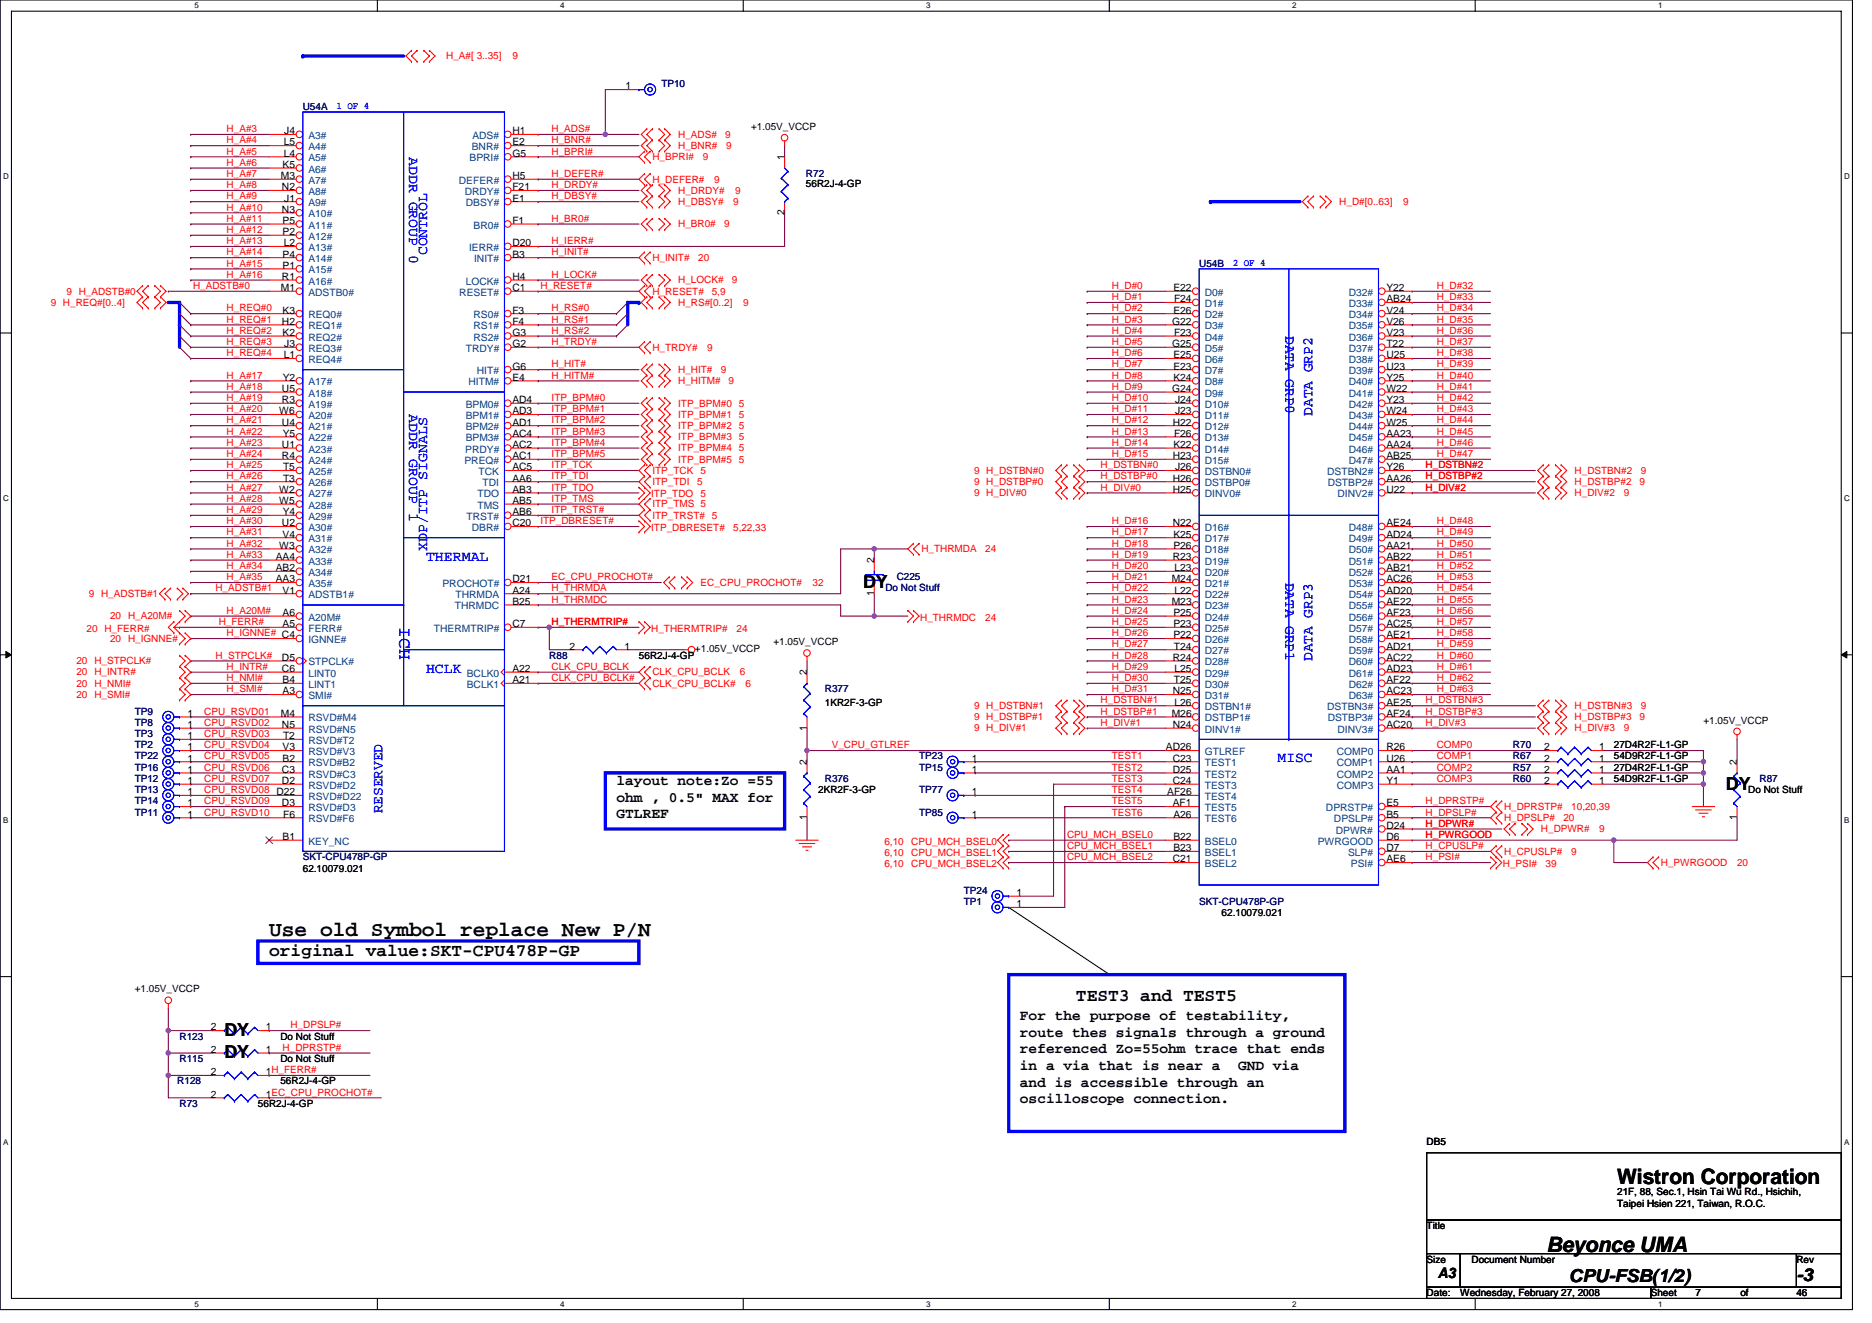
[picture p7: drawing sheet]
<svg xmlns="http://www.w3.org/2000/svg" width="297mm" height="210mm" viewBox="0 0 297 210" stroke-linecap="round" stroke-linejoin="round" font-family="sans-serif">
<defs><g id="words">
<g font-size="3.4">
<text x="42.7" y="148.6">Use old Symbol replace New P/N</text>
<text x="256.6" y="187.9">Wistron Corporation</text>
<text x="245.4" y="198.7">Beyonce UMA</text>
</g>
<g font-size="2.8">
<text x="136.9" y="93.3">DY</text>
<text x="273.9" y="125.3">DY</text>
<text x="42.7" y="151.7">original value:SKT-CPU478P-GP</text>
<text x="170.7" y="158.8">TEST3 and TEST5</text>
<text x="35.6" y="164.4">DY</text>
<text x="35.6" y="168">DY</text>
<text x="249" y="203.5">CPU-FSB(1/2)</text>
<text x="285" y="203.3">-3</text>
</g>
<text font-size="2.8" fill="#00f" x="63.4" y="99.6" transform="rotate(90 63.4 99.6)">ICH</text>
<g font-size="2.3" fill="#00f">
<text x="64.9" y="24.9" transform="rotate(90 64.9 24.9)">ADDR GROUP 0</text>
<text x="67.8" y="40.5" transform="rotate(-90 67.8 40.5)">CONTROL</text>
<text x="204" y="53.3" transform="rotate(90 204 53.3)">DATA GRP0</text>
<text x="64.9" y="65.8" transform="rotate(90 64.9 65.8)">ADDR GROUP 1</text>
<text x="208.3" y="66" transform="rotate(-90 208.3 66)">DATA GRP2</text>
<text x="67.6" y="89">THERMAL</text>
<text x="67.8" y="87.5" transform="rotate(-90 67.8 87.5)">XDP/ITP SIGNALS</text>
<text x="204" y="92.5" transform="rotate(90 204 92.5)">DATA GRP1</text>
<text x="67.6" y="106.7">HCLK</text>
<text x="208.3" y="104.9" transform="rotate(-90 208.3 104.9)">DATA GRP3</text>
<text x="202.7" y="121">MISC</text>
<text x="60.7" y="129.1" transform="rotate(-90 60.7 129.1)">RESERVED</text>
</g>
<g font-size="2.3">
<text x="97.8" y="124.6">layout note:Zo =55</text>
<text x="97.8" y="127.2">ohm , 0.5&quot; MAX for</text>
<text x="97.8" y="129.9">GTLREF</text>
<text x="161.8" y="161.9">For the purpose of testability,</text>
<text x="161.8" y="164.6">route thes signals through a ground</text>
<text x="161.8" y="167.2">referenced Zo=55ohm trace that ends</text>
<text x="161.8" y="169.8">in a via that is near a</text>
<text x="161.8" y="172.4">and is accessible through an</text>
<text x="196.4" y="169.8">GND via</text>
<text x="161.8" y="175.1">oscilloscope connection.</text>
<text x="228.2" y="202.9">A3</text>
</g>
<g font-size="1.6" fill="#f00">
<text x="70.8" y="9.4">H_A#[ 3..35]</text>
<text x="81.3" y="9.4">9</text>
<text x="36" y="21">H_A#3</text>
<text x="36" y="22.8">H_A#4</text>
<text x="87.5" y="21">H_ADS#</text>
<text x="87.5" y="22.8">H_BNR#</text>
<text x="107.6" y="23.6">H_BNR#</text>
<text x="107.6" y="21.9">H_ADS#</text>
<text x="115.1" y="21.9">9</text>
<text x="115.2" y="23.6">9</text>
<text x="36" y="24.5">H_A#5</text>
<text x="36" y="26.3">H_A#6</text>
<text x="36" y="28.1">H_A#7</text>
<text x="36" y="29.9">H_A#8</text>
<text x="87.5" y="24.5">H_BPRI#</text>
<text x="87.5" y="28.1">H_DEFER#</text>
<text x="87.5" y="29.9">H_DRDY#</text>
<text x="103.5" y="25.4">H_BPRI#</text>
<text x="103.5" y="29">H_DEFER#</text>
<text x="111.5" y="25.4">9</text>
<text x="113.3" y="29">9</text>
<text x="36" y="31.6">H_A#9</text>
<text x="36" y="33.4">H_A#10</text>
<text x="36" y="35.2">H_A#11</text>
<text x="87.5" y="31.6">H_DBSY#</text>
<text x="87.5" y="35.2">H_BR0#</text>
<text x="107.6" y="30.8">H_DRDY#</text>
<text x="107.6" y="32.5">H_DBSY#</text>
<text x="116.3" y="32.5">9</text>
<text x="116.7" y="30.8">9</text>
<text x="212.5" y="32.5">H_D#[0..63]</text>
<text x="222.6" y="32.5">9</text>
<text x="36" y="37">H_A#12</text>
<text x="36" y="38.8">H_A#13</text>
<text x="36" y="40.5">H_A#14</text>
<text x="87.5" y="38.8">H_IERR#</text>
<text x="87.5" y="40.5">H_INIT#</text>
<text x="103.5" y="41.4">H_INIT#</text>
<text x="107.6" y="36.1">H_BR0#</text>
<text x="110.8" y="41.4">20</text>
<text x="114.9" y="36.1">9</text>
<text x="10.5" y="46.8">9 H_ADSTB#0</text>
<text x="30.6" y="45.9">H_ADSTB#0</text>
<text x="36" y="42.3">H_A#15</text>
<text x="36" y="44.1">H_A#16</text>
<text x="85.7" y="45.9">H_RESET#</text>
<text x="87.5" y="44.1">H_LOCK#</text>
<text x="103.5" y="46.8">H_RESET#</text>
<text x="107.6" y="45">H_LOCK#</text>
<text x="112.9" y="46.8">5,9</text>
<text x="116.1" y="45">9</text>
<text x="176.4" y="45.9">H_D#0</text>
<text x="176.4" y="47.6">H_D#1</text>
<text x="228" y="47.6">H_D#33</text>
<text x="228" y="45.9">H_D#32</text>
<text x="8" y="48.5">9 H_REQ#[0..4]</text>
<text x="36" y="53">H_REQ#2</text>
<text x="36" y="49.4">H_REQ#0</text>
<text x="36" y="51.2">H_REQ#1</text>
<text x="87.5" y="49.4">H_RS#0</text>
<text x="87.5" y="51.2">H_RS#1</text>
<text x="87.5" y="53">H_RS#2</text>
<text x="107.6" y="48.5">H_RS#[0..2]</text>
<text x="117.9" y="48.5">9</text>
<text x="176.4" y="53">H_D#4</text>
<text x="176.4" y="51.2">H_D#3</text>
<text x="176.4" y="49.4">H_D#2</text>
<text x="228" y="51.2">H_D#35</text>
<text x="228" y="53">H_D#36</text>
<text x="228" y="49.4">H_D#34</text>
<text x="36" y="56.5">H_REQ#4</text>
<text x="36" y="54.8">H_REQ#3</text>
<text x="87.5" y="54.8">H_TRDY#</text>
<text x="87.5" y="58.3">H_HIT#</text>
<text x="103.5" y="55.6">H_TRDY#</text>
<text x="107.6" y="59.2">H_HIT#</text>
<text x="112.2" y="55.6">9</text>
<text x="114.4" y="59.2">9</text>
<text x="176.4" y="58.3">H_D#7</text>
<text x="176.4" y="54.8">H_D#5</text>
<text x="176.4" y="56.5">H_D#6</text>
<text x="228" y="58.3">H_D#39</text>
<text x="228" y="54.8">H_D#37</text>
<text x="228" y="56.5">H_D#38</text>
<text x="36" y="60.1">H_A#17</text>
<text x="36" y="61.9">H_A#18</text>
<text x="36" y="63.6">H_A#19</text>
<text x="36" y="65.4">H_A#20</text>
<text x="87.5" y="60.1">H_HITM#</text>
<text x="87.5" y="63.6">ITP_BPM#0</text>
<text x="87.5" y="65.4">ITP_BPM#1</text>
<text x="107.6" y="61">H_HITM#</text>
<text x="107.6" y="64.5">ITP_BPM#0 5</text>
<text x="115.6" y="61">9</text>
<text x="176.4" y="60.1">H_D#8</text>
<text x="176.4" y="65.4">H_D#11</text>
<text x="176.4" y="63.6">H_D#10</text>
<text x="176.4" y="61.9">H_D#9</text>
<text x="228" y="61.9">H_D#41</text>
<text x="228" y="60.1">H_D#40</text>
<text x="228" y="63.6">H_D#42</text>
<text x="228" y="65.4">H_D#43</text>
<text x="36" y="67.2">H_A#21</text>
<text x="36" y="69">H_A#22</text>
<text x="36" y="70.8">H_A#23</text>
<text x="87.5" y="67.2">ITP_BPM#2</text>
<text x="87.5" y="69">ITP_BPM#3</text>
<text x="87.5" y="70.8">ITP_BPM#4</text>
<text x="107.6" y="69.9">ITP_BPM#3 5</text>
<text x="107.6" y="66.3">ITP_BPM#1 5</text>
<text x="107.6" y="68.1">ITP_BPM#2 5</text>
<text x="107.6" y="71.6">ITP_BPM#4 5</text>
<text x="176.4" y="67.2">H_D#12</text>
<text x="176.4" y="70.8">H_D#14</text>
<text x="176.4" y="69">H_D#13</text>
<text x="228" y="67.2">H_D#44</text>
<text x="228" y="70.8">H_D#46</text>
<text x="228" y="69">H_D#45</text>
<text x="36" y="72.5">H_A#24</text>
<text x="36" y="74.3">H_A#25</text>
<text x="36" y="76.1">H_A#26</text>
<text x="36" y="77.9">H_A#27</text>
<text x="87.5" y="72.5">ITP_BPM#5</text>
<text x="87.5" y="74.3">ITP_TCK</text>
<text x="87.5" y="76.1">ITP_TDI</text>
<text x="87.5" y="77.9">ITP_TDO</text>
<text x="103.5" y="75.2">ITP_TCK</text>
<text x="103.5" y="77">ITP_TDI</text>
<text x="107.6" y="73.4">ITP_BPM#5 5</text>
<text x="110.6" y="77">5</text>
<text x="111.2" y="75.2">5</text>
<text x="154.6" y="75.2">9 H_DSTBN#0</text>
<text x="154.6" y="77">9 H_DSTBP#0</text>
<text x="174.6" y="77.9">H_DIV#0</text>
<text x="174.6" y="76.1">H_DSTBP#0</text>
<text x="174.6" y="74.3">H_DSTBN#0</text>
<text x="176.4" y="72.5">H_D#15</text>
<text x="226.2" y="77.9">H_DIV#2</text>
<text x="226.2" y="76.1">H_DSTBP#2</text>
<text x="226.2" y="74.3">H_DSTBN#2</text>
<text x="228" y="72.5">H_D#47</text>
<text x="249.8" y="75.2">H_DSTBN#2</text>
<text x="249.8" y="77">H_DSTBP#2</text>
<text x="260.2" y="77">9</text>
<text x="260.3" y="75.2">9</text>
<text x="36" y="79.7">H_A#28</text>
<text x="36" y="81.4">H_A#29</text>
<text x="36" y="83.2">H_A#30</text>
<text x="85.7" y="83.2">ITP_DBRESET#</text>
<text x="87.5" y="79.7">ITP_TMS</text>
<text x="87.5" y="81.4">ITP_TRST#</text>
<text x="103.3" y="78.9">ITP_TDO</text>
<text x="103.5" y="80.5">ITP_TMS 5</text>
<text x="103.5" y="82.3">ITP_TRST# 5</text>
<text x="111.2" y="78.9">5</text>
<text x="154.6" y="78.8">9 H_DIV#0</text>
<text x="176.4" y="83.2">H_D#16</text>
<text x="228" y="83.2">H_D#48</text>
<text x="249.8" y="78.8">H_DIV#2</text>
<text x="257.7" y="78.8">9</text>
<text x="36" y="85">H_A#31</text>
<text x="36" y="86.8">H_A#32</text>
<text x="36" y="88.5">H_A#33</text>
<text x="103.3" y="84.3">ITP_DBRESET#</text>
<text x="116.3" y="84.3">5,22,33</text>
<text x="146.2" y="87.7">H_THRMDA</text>
<text x="156.3" y="87.7">24</text>
<text x="176.4" y="86.8">H_D#18</text>
<text x="176.4" y="85">H_D#17</text>
<text x="176.4" y="88.5">H_D#19</text>
<text x="228" y="86.8">H_D#50</text>
<text x="228" y="88.5">H_D#51</text>
<text x="228" y="85">H_D#49</text>
<text x="14.1" y="94.8">9 H_ADSTB#1</text>
<text x="34.2" y="93.9">H_ADSTB#1</text>
<text x="36" y="90.3">H_A#34</text>
<text x="36" y="92.1">H_A#35</text>
<text x="87.5" y="92.1">EC_CPU_PROCHOT#</text>
<text x="87.5" y="93.9">H_THRMDA</text>
<text x="87.5" y="95.7">H_THRMDC</text>
<text x="111.2" y="93">EC_CPU_PROCHOT#</text>
<text x="128.9" y="93">32</text>
<text x="176.4" y="95.7">H_D#23</text>
<text x="176.4" y="90.3">H_D#20</text>
<text x="176.4" y="93.9">H_D#22</text>
<text x="176.4" y="92.1">H_D#21</text>
<text x="228" y="92.1">H_D#53</text>
<text x="228" y="90.3">H_D#52</text>
<text x="228" y="95.7">H_D#55</text>
<text x="228" y="93.9">H_D#54</text>
<text x="13.7" y="100.3">20 H_FERR#</text>
<text x="17.5" y="98.3">20 H_A20M#</text>
<text x="17.5" y="101.9">20 H_IGNNE#</text>
<text x="34.7" y="99.2">H_FERR#</text>
<text x="36" y="97.4">H_A20M#</text>
<text x="36" y="101">H_IGNNE# C4</text>
<text x="87.5" y="99.2">H_THERMTRIP#</text>
<text x="103.3" y="100.3">H_THERMTRIP#</text>
<text x="116.9" y="100.3">24</text>
<text x="146" y="98.5">H_THRMDC</text>
<text x="156.3" y="98.5">24</text>
<text x="176.4" y="97.4">H_D#24</text>
<text x="176.4" y="101">H_D#26</text>
<text x="176.4" y="99.2">H_D#25</text>
<text x="228" y="97.4">H_D#56</text>
<text x="228" y="101">H_D#58</text>
<text x="228" y="99.2">H_D#57</text>
<text x="12.1" y="107.2">20 H_INTR#</text>
<text x="12.1" y="105.4">20 H_STPCLK#</text>
<text x="34.2" y="104.5">H_STPCLK#</text>
<text x="36" y="106.3">H_INTR#</text>
<text x="87.5" y="106.3">CLK_CPU_BCLK</text>
<text x="103.5" y="107.2">CLK_CPU_BCLK</text>
<text x="117.4" y="107.2">6</text>
<text x="176.4" y="104.5">H_D#28</text>
<text x="176.4" y="102.8">H_D#27</text>
<text x="176.4" y="106.3">H_D#29</text>
<text x="228" y="102.8">H_D#59</text>
<text x="228" y="106.3">H_D#61</text>
<text x="228" y="104.5">H_D#60</text>
<text x="12.1" y="109">20 H_NMI#</text>
<text x="12.1" y="110.8">20 H_SMI#</text>
<text x="32.4" y="113.4">CPU_RSVD01</text>
<text x="36" y="108.1">H_NMI#</text>
<text x="36" y="109.9">H_SMI#</text>
<text x="87.5" y="108.1">CLK_CPU_BCLK#</text>
<text x="103.5" y="109">CLK_CPU_BCLK#</text>
<text x="118.3" y="109">6</text>
<text x="154.6" y="112.5">9 H_DSTBN#1</text>
<text x="174.6" y="113.4">H_DSTBP#1</text>
<text x="174.6" y="111.7">H_DSTBN#1</text>
<text x="176.4" y="109.9">H_D#31</text>
<text x="176.4" y="108.1">H_D#30</text>
<text x="226.2" y="111.7">H_DSTBN#3</text>
<text x="226.2" y="113.4">H_DSTBP#3</text>
<text x="228" y="109.9">H_D#63</text>
<text x="228" y="108.1">H_D#62</text>
<text x="249.8" y="112.5">H_DSTBN#3</text>
<text x="260.3" y="112.5">9</text>
<text x="32.4" y="115.2">CPU_RSVD02</text>
<text x="32.4" y="117">CPU_RSVD03</text>
<text x="32.4" y="118.8">CPU_RSVD04</text>
<text x="132" y="118.8">V_CPU_GTLREF</text>
<text x="154.6" y="114.3">9 H_DSTBP#1</text>
<text x="154.6" y="116.1">9 H_DIV#1</text>
<text x="174.6" y="115.2">H_DIV#1</text>
<text x="226.2" y="115.2">H_DIV#3</text>
<text x="228" y="118.8">COMP0</text>
<text x="249.8" y="114.3">H_DSTBP#3</text>
<text x="249.8" y="116.1">H_DIV#3</text>
<text x="257.7" y="116.1">9</text>
<text x="260.2" y="114.3">9</text>
<text x="32.4" y="120.5">CPU_RSVD05</text>
<text x="32.4" y="122.3">CPU_RSVD06</text>
<text x="32.4" y="124.1">CPU_RSVD07</text>
<text x="32.4" y="125.9">CPU_RSVD08 D22</text>
<text x="176.4" y="120.5">TEST1</text>
<text x="176.4" y="122.3">TEST2</text>
<text x="176.4" y="124.1">TEST3</text>
<text x="176.4" y="125.9">TEST4</text>
<text x="228" y="122.3">COMP2</text>
<text x="228" y="120.5">COMP1</text>
<text x="228" y="124.1">COMP3</text>
<text x="32.4" y="127.7">CPU_RSVD09</text>
<text x="32.4" y="129.4">CPU_RSVD10</text>
<text x="176.4" y="127.7">TEST5</text>
<text x="176.4" y="129.4">TEST6</text>
<text x="226.2" y="127.7">H_DPRSTP#</text>
<text x="226.2" y="129.4">H_DPSLP#</text>
<text x="226.2" y="131.2">H_DPWR#</text>
<text x="238.7" y="128.5">H_DPRSTP#</text>
<text x="238.7" y="130.3">H_DPSLP#</text>
<text x="248.1" y="130.3">20</text>
<text x="249.3" y="128.5">10,20,39</text>
<text x="140.3" y="134">6,10</text>
<text x="140.3" y="135.8">6,10</text>
<text x="140.3" y="137.6">6,10</text>
<text x="144.6" y="134">CPU_MCH_BSEL0</text>
<text x="144.6" y="135.8">CPU_MCH_BSEL1</text>
<text x="144.6" y="137.6">CPU_MCH_BSEL2</text>
<text x="169.3" y="136.5">CPU_MCH_BSEL2</text>
<text x="169.3" y="134.8">CPU_MCH_BSEL1</text>
<text x="169.3" y="133">CPU_MCH_BSEL0</text>
<text x="226.2" y="134.8">H_CPUSLP#</text>
<text x="226.2" y="136.5">H_PSI#</text>
<text x="226.2" y="133">H_PWRGOOD</text>
<text x="238.5" y="137.6">H_PSI#</text>
<text x="238.7" y="135.7">H_CPUSLP#</text>
<text x="244.5" y="132.1">H_DPWR#</text>
<text x="245.2" y="137.6">39</text>
<text x="249.3" y="135.7">9</text>
<text x="253.8" y="132.1">9</text>
<text x="263.5" y="137.4">H_PWRGOOD</text>
<text x="275.6" y="137.4">20</text>
<text x="44.8" y="166.8">H_DPRSTP#</text>
<text x="46.1" y="163.2">H_DPSLP#</text>
</g>
<g font-size="1.6" fill="#000080">
<text x="48" y="17.4">U54A</text>
<text x="104.9" y="13.9">TP10</text>
<text x="127.9" y="28.1">R72</text>
<text x="190.3" y="42.3">U54B</text>
<text x="140.5" y="93.9">Do Not Stuff</text>
<text x="142.3" y="92.1">C225</text>
<text x="87.2" y="104.5">R88</text>
<text x="21.4" y="113.4">TP9</text>
<text x="130.9" y="109.9">R377</text>
<text x="21.4" y="117">TP3</text>
<text x="21.4" y="118.8">TP2</text>
<text x="21.4" y="115.2">TP8</text>
<text x="240.1" y="118.8">R70</text>
<text x="21.4" y="124.1">TP12</text>
<text x="21.4" y="120.5">TP22</text>
<text x="21.4" y="122.3">TP16</text>
<text x="21.4" y="125.9">TP13</text>
<text x="130.9" y="124.1">R376</text>
<text x="145.8" y="120.5">TP23</text>
<text x="145.8" y="122.3">TP15</text>
<text x="145.8" y="125.9">TP77</text>
<text x="240.1" y="120.5">R67</text>
<text x="240.1" y="122.3">R57</text>
<text x="240.1" y="124.1">R60</text>
<text x="279.2" y="124.1">R87</text>
<text x="21.4" y="127.7">TP14</text>
<text x="21.4" y="129.4">TP11</text>
<text x="145.8" y="129.4">TP85</text>
<text x="48" y="136.5">SKT-CPU478P-GP</text>
<text x="152.9" y="141.9">TP24</text>
<text x="152.9" y="143.7">TP1</text>
<text x="190.3" y="143.7">SKT-CPU478P-GP</text>
<text x="28.5" y="165">R123</text>
<text x="28.1" y="172.1">R128</text>
<text x="28.5" y="168.6">R115</text>
<text x="28.5" y="175.7">R73</text>
</g>
<g font-size="1.6" fill="#00f">
<text x="53.4" y="17.3">1 OF 4</text>
<text x="195.6" y="42.1">2 OF 4</text>
</g>
<g font-size="1.6">
<text x="99.2" y="14.2">1</text>
<text x="45" y="23.1">L5</text>
<text x="45.1" y="21.3">J4</text>
<text x="81.3" y="21.3">H1</text>
<text x="81.3" y="23.1">E2</text>
<text x="119.2" y="20.6">+1.05V_VCCP</text>
<text x="44.6" y="28.4">M3</text>
<text x="44.8" y="26.6">K5</text>
<text x="45" y="24.9">L4</text>
<text x="81.3" y="28.4">H5</text>
<text x="81.3" y="24.9">G5</text>
<text x="124.5" y="25.4" transform="rotate(-90 124.5 25.4)">1</text>
<text x="127.9" y="29.7">56R2J-4-GP</text>
<text x="44.7" y="30.2">N2</text>
<text x="44.7" y="33.8">N3</text>
<text x="44.8" y="35.5">P5</text>
<text x="45.1" y="32">J1</text>
<text x="81.3" y="32">E1</text>
<text x="81.3" y="35.5">F1</text>
<text x="81.3" y="30.2">F21</text>
<text x="124.5" y="34.2" transform="rotate(-90 124.5 34.2)">2</text>
<text x="44.8" y="37.3">P2</text>
<text x="44.8" y="40.9">P4</text>
<text x="45" y="39.1">L2</text>
<text x="81.3" y="39.1">D20</text>
<text x="81.3" y="40.9">B3</text>
<text x="44.6" y="46.2">M1</text>
<text x="44.7" y="44.4">R1</text>
<text x="44.8" y="42.7">P1</text>
<text x="81.3" y="44.4">H4</text>
<text x="81.3" y="46.2">C1</text>
<text x="186.2" y="46.2">E22</text>
<text x="186.3" y="48">F24</text>
<text x="220" y="46.2">Y22</text>
<text x="220" y="48">AB24</text>
<text x="44.7" y="51.5">H2</text>
<text x="44.8" y="49.8">K3</text>
<text x="44.8" y="53.3">K2</text>
<text x="81.3" y="49.8">F3</text>
<text x="81.3" y="51.5">F4</text>
<text x="81.3" y="53.3">G3</text>
<text x="186" y="51.5">G22</text>
<text x="186.2" y="49.8">E26</text>
<text x="186.3" y="53.3">F23</text>
<text x="220" y="49.8">V24</text>
<text x="220" y="51.5">V26</text>
<text x="220" y="53.3">V23</text>
<text x="45" y="56.9">L1</text>
<text x="45.1" y="55.1">J3</text>
<text x="81.3" y="58.7">G6</text>
<text x="81.3" y="55.1">G2</text>
<text x="186" y="55.1">G25</text>
<text x="186.2" y="56.9">E25</text>
<text x="186.2" y="58.7">E23</text>
<text x="220" y="56.9">U25</text>
<text x="220" y="58.7">U23</text>
<text x="220" y="55.1">T22</text>
<text x="44.3" y="65.8">W6</text>
<text x="44.7" y="62.2">U5</text>
<text x="44.7" y="64">R3</text>
<text x="44.9" y="60.4">Y2</text>
<text x="81.3" y="60.4">E4</text>
<text x="81.3" y="64">AD4</text>
<text x="81.3" y="65.8">AD3</text>
<text x="186" y="62.2">G24</text>
<text x="186.2" y="60.4">K24</text>
<text x="186.5" y="64">J24</text>
<text x="186.5" y="65.8">J23</text>
<text x="220" y="60.4">Y25</text>
<text x="220" y="62.2">W22</text>
<text x="220" y="64">Y23</text>
<text x="220" y="65.8">W24</text>
<text x="44.7" y="67.5">U4</text>
<text x="44.7" y="71.1">U1</text>
<text x="44.9" y="69.3">Y5</text>
<text x="81.3" y="71.1">AC2</text>
<text x="81.3" y="67.5">AD1</text>
<text x="81.3" y="69.3">AC4</text>
<text x="186.1" y="67.5">H22</text>
<text x="186.2" y="71.1">K22</text>
<text x="186.3" y="69.3">F26</text>
<text x="220" y="67.5">W25</text>
<text x="220" y="69.3">AA23</text>
<text x="220" y="71.1">AA24</text>
<text x="44.7" y="72.9">R4</text>
<text x="44.9" y="74.7">T5</text>
<text x="44.9" y="76.4">T3</text>
<text x="81.3" y="72.9">AC1</text>
<text x="81.3" y="76.4">AA6</text>
<text x="81.3" y="74.7">AC5</text>
<text x="186.1" y="76.4">H26</text>
<text x="186.1" y="72.9">H23</text>
<text x="186.5" y="74.7">J26</text>
<text x="220" y="72.9">AB25</text>
<text x="220" y="74.7">Y26</text>
<text x="220" y="76.4">AA26</text>
<text x="44.3" y="80">W5</text>
<text x="44.3" y="78.2">W2</text>
<text x="44.7" y="83.5">U2</text>
<text x="44.9" y="81.8">Y4</text>
<text x="81.3" y="81.8">AB6</text>
<text x="81.3" y="78.2">AB3</text>
<text x="81.3" y="80">AB5</text>
<text x="81.3" y="83.5">C20</text>
<text x="186.1" y="83.5">N22</text>
<text x="186.1" y="78.2">H25</text>
<text x="220" y="83.5">AE24</text>
<text x="220" y="78.2">U22</text>
<text x="43.7" y="88.9">AA4</text>
<text x="44.3" y="87.1">W3</text>
<text x="44.8" y="85.3">V4</text>
<text x="138.7" y="89.4" transform="rotate(-90 138.7 89.4)">2</text>
<text x="186.1" y="88.9">R23</text>
<text x="186.2" y="85.3">K25</text>
<text x="186.2" y="87.1">P26</text>
<text x="220" y="85.3">AD24</text>
<text x="220" y="88.9">AB22</text>
<text x="220" y="87.1">AA21</text>
<text x="43.7" y="90.7">AB2</text>
<text x="43.7" y="92.4">AA3</text>
<text x="44.8" y="94.2">V1</text>
<text x="81.3" y="96">B25</text>
<text x="81.3" y="94.2">A24</text>
<text x="81.3" y="92.4">D21</text>
<text x="138.7" y="94.6" transform="rotate(-90 138.7 94.6)">1</text>
<text x="185.9" y="92.4">M24</text>
<text x="185.9" y="96">M23</text>
<text x="186.4" y="90.7">L23</text>
<text x="186.4" y="94.2">L22</text>
<text x="220" y="92.4">AC26</text>
<text x="220" y="90.7">AB21</text>
<text x="220" y="94.2">AD20</text>
<text x="220" y="96">AE22</text>
<text x="44.8" y="97.8">A6</text>
<text x="44.8" y="99.5">A5</text>
<text x="81.3" y="99.5">C7</text>
<text x="186.2" y="97.8">P25</text>
<text x="186.2" y="99.5">P23</text>
<text x="186.2" y="101.3">P22</text>
<text x="220" y="97.8">AF23</text>
<text x="220" y="99.5">AC25</text>
<text x="220" y="101.3">AE21</text>
<text x="44.7" y="104.9">D5</text>
<text x="44.7" y="106.7">C6</text>
<text x="81.3" y="106.7">A22</text>
<text x="90.4" y="103.1">2</text>
<text x="99.1" y="103.1">1</text>
<text x="101.4" y="104.5">56R2J-4-GP</text>
<text x="110.3" y="103.5">+1.05V_VCCP</text>
<text x="122.7" y="102.4">+1.05V_VCCP</text>
<text x="128" y="107.2" transform="rotate(-90 128 107.2)">2</text>
<text x="186.1" y="104.9">R24</text>
<text x="186.3" y="103.1">T24</text>
<text x="186.4" y="106.7">L25</text>
<text x="220" y="104.9">AC22</text>
<text x="220" y="103.1">AD21</text>
<text x="220" y="106.7">AD23</text>
<text x="29.7" y="113.8">1</text>
<text x="44.6" y="113.8">M4</text>
<text x="44.8" y="108.4">B4</text>
<text x="44.8" y="110.2">A3</text>
<text x="81.3" y="108.4">A21</text>
<text x="130.9" y="112">1KR2F-3-GP</text>
<text x="185.9" y="113.8">M26</text>
<text x="186.1" y="110.2">N25</text>
<text x="186.3" y="108.4">T25</text>
<text x="186.4" y="112">L26</text>
<text x="220" y="110.2">AC23</text>
<text x="220" y="108.4">AF22</text>
<text x="220" y="112">AE25</text>
<text x="220" y="113.8">AF24</text>
<text x="29.7" y="117.3">1</text>
<text x="29.7" y="119.1">1</text>
<text x="29.7" y="115.5">1</text>
<text x="44.7" y="115.5">N5</text>
<text x="44.8" y="119.1">V3</text>
<text x="44.9" y="117.3">T2</text>
<text x="128" y="116" transform="rotate(-90 128 116)">1</text>
<text x="185" y="119.1">AD26</text>
<text x="186.1" y="115.5">N24</text>
<text x="220" y="119.1">R26</text>
<text x="220" y="115.5">AC20</text>
<text x="245" y="119.1">2</text>
<text x="253.8" y="119.1">1</text>
<text x="256.1" y="118.8">27D4R2F-L1-GP</text>
<text x="270.3" y="114.9">+1.05V_VCCP</text>
<text x="29.7" y="124.4">1</text>
<text x="29.7" y="120.9">1</text>
<text x="29.7" y="122.7">1</text>
<text x="44.7" y="122.7">C3</text>
<text x="44.7" y="124.4">D2</text>
<text x="44.8" y="120.9">B2</text>
<text x="128" y="121.4" transform="rotate(-90 128 121.4)">2</text>
<text x="129.8" y="125.9">2KR2F-3-GP</text>
<text x="154.2" y="120.9">1</text>
<text x="154.2" y="122.7">1</text>
<text x="186.1" y="122.7">D25</text>
<text x="186.1" y="120.9">C23</text>
<text x="186.1" y="124.4">C24</text>
<text x="220" y="120.9">U26</text>
<text x="220" y="122.7">AA1</text>
<text x="220" y="124.4">Y1</text>
<text x="245" y="120.9">2</text>
<text x="245" y="122.7">2</text>
<text x="245" y="124.4">2</text>
<text x="253.8" y="120.9">1</text>
<text x="253.8" y="122.7">1</text>
<text x="253.8" y="124.4">1</text>
<text x="256.1" y="120.5">54D9R2F-L1-GP</text>
<text x="256.1" y="122.3">27D4R2F-L1-GP</text>
<text x="256.1" y="124.1">54D9R2F-L1-GP</text>
<text x="275.6" y="121.4" transform="rotate(-90 275.6 121.4)">2</text>
<text x="277.4" y="125.9">Do Not Stuff</text>
<text x="29.7" y="126.2">1</text>
<text x="29.7" y="128">1</text>
<text x="29.7" y="129.8">1</text>
<text x="44.7" y="128">D3</text>
<text x="44.9" y="129.8">F6</text>
<text x="128" y="130.2" transform="rotate(-90 128 130.2)">1</text>
<text x="154.2" y="129.8">1</text>
<text x="154.2" y="126.2">1</text>
<text x="185.2" y="126.2">AF26</text>
<text x="186.1" y="128">AF1</text>
<text x="186.2" y="129.8">A26</text>
<text x="220" y="128">E5</text>
<text x="220" y="131.6">D24</text>
<text x="220" y="129.8">B5</text>
<text x="275.6" y="130.2" transform="rotate(-90 275.6 130.2)">1</text>
<text x="44.8" y="133.3">B1</text>
<text x="186.1" y="136.9">C21</text>
<text x="186.2" y="133.3">B22</text>
<text x="186.2" y="135.1">B23</text>
<text x="220" y="133.3">D6</text>
<text x="220" y="136.9">AE6</text>
<text x="220" y="135.1">D7</text>
<text x="48" y="138.3">62.10079.021</text>
<text x="161.3" y="142.2">1</text>
<text x="161.3" y="144">1</text>
<text x="193.8" y="145.4">62.10079.021</text>
<text x="21.4" y="157.5">+1.05V_VCCP</text>
<text x="33.5" y="163.6">2</text>
<text x="33.5" y="167.1">2</text>
<text x="42.2" y="163.6">1</text>
<text x="42.2" y="167.1">1</text>
<text x="44.5" y="165">Do Not Stuff</text>
<text x="33.5" y="170.7">2</text>
<text x="42.2" y="170.7">1H_FERR#</text>
<text x="44.5" y="168.6">Do Not Stuff</text>
<text x="44.5" y="172.1">56R2J-4-GP</text>
<text x="33.5" y="174.2">2</text>
<text x="40.9" y="175.7">56R2J-4-GP</text>
<text x="42.2" y="174.2">1EC_CPU_PROCHOT#</text>
<text x="226.4" y="181.7">DB5</text>
<text x="256.6" y="189.7">21F, 88, Sec.1, Hsin Tai Wu Rd., Hsichih,</text>
<text x="256.6" y="191.5">Taipei Hsien 221, Taiwan, R.O.C.</text>
<text x="226.4" y="195.1">Title</text>
<text x="226.4" y="200.4">Size</text>
<text x="233.5" y="200.4">Document Number</text>
<text x="285" y="200.4">Rev</text>
<text x="226.4" y="205.7">Date:</text>
<text x="231.7" y="205.7">Wednesday, February 27, 2008</text>
<text x="261.9" y="205.7">Sheet</text>
<text x="269" y="205.7">7</text>
<text x="276.2" y="205.7">of</text>
<text x="285" y="205.7">46</text>
</g>
<g font-size="1.6" fill="#004080">
<text x="48.9" y="22.1">A3#</text>
<text x="48.9" y="23.8">A4#</text>
<text x="74.9" y="23.8">BNR#</text>
<text x="74.9" y="22.1">ADS#</text>
<text x="48.9" y="25.6">A5#</text>
<text x="48.9" y="27.4">A6#</text>
<text x="48.9" y="29.2">A7#</text>
<text x="72.8" y="29.2">DEFER#</text>
<text x="74.5" y="25.6">BPRI#</text>
<text x="48.9" y="30.9">A8#</text>
<text x="48.9" y="32.7">A9#</text>
<text x="48.9" y="34.5">A10#</text>
<text x="73.7" y="30.9">DRDY#</text>
<text x="73.9" y="32.7">DBSY#</text>
<text x="48.9" y="36.3">A11#</text>
<text x="48.9" y="38.1">A12#</text>
<text x="48.9" y="39.8">A13#</text>
<text x="48.9" y="41.6">A14#</text>
<text x="74.4" y="39.8">IERR#</text>
<text x="75.1" y="36.3">BR0#</text>
<text x="75.2" y="41.6">INIT#</text>
<text x="48.9" y="43.4">A15#</text>
<text x="48.9" y="45.2">A16#</text>
<text x="48.9" y="46.9">ADSTB0#</text>
<text x="72.9" y="46.9">RESET#</text>
<text x="73.9" y="45.2">LOCK#</text>
<text x="191.2" y="46.9">D0#</text>
<text x="214" y="46.9">D32#</text>
<text x="48.9" y="50.5">REQ0#</text>
<text x="48.9" y="52.3">REQ1#</text>
<text x="75.1" y="50.5">RS0#</text>
<text x="75.1" y="52.3">RS1#</text>
<text x="191.2" y="48.7">D1#</text>
<text x="191.2" y="50.5">D2#</text>
<text x="191.2" y="52.3">D3#</text>
<text x="214" y="48.7">D33#</text>
<text x="214" y="50.5">D34#</text>
<text x="214" y="52.3">D35#</text>
<text x="48.9" y="54.1">REQ2#</text>
<text x="48.9" y="55.8">REQ3#</text>
<text x="48.9" y="57.6">REQ4#</text>
<text x="73.9" y="55.8">TRDY#</text>
<text x="75.1" y="54.1">RS2#</text>
<text x="75.7" y="59.4">HIT#</text>
<text x="191.2" y="54.1">D4#</text>
<text x="191.2" y="55.8">D5#</text>
<text x="191.2" y="57.6">D6#</text>
<text x="191.2" y="59.4">D7#</text>
<text x="214" y="54.1">D36#</text>
<text x="214" y="57.6">D38#</text>
<text x="214" y="59.4">D39#</text>
<text x="214" y="55.8">D37#</text>
<text x="48.9" y="61.2">A17#</text>
<text x="48.9" y="62.9">A18#</text>
<text x="48.9" y="64.7">A19#</text>
<text x="73.9" y="64.7">BPM0#</text>
<text x="74.3" y="61.2">HITM#</text>
<text x="191.2" y="61.2">D8#</text>
<text x="191.2" y="62.9">D9#</text>
<text x="191.2" y="64.7">D10#</text>
<text x="214" y="61.2">D40#</text>
<text x="214" y="62.9">D41#</text>
<text x="214" y="64.7">D42#</text>
<text x="48.9" y="66.5">A20#</text>
<text x="48.9" y="68.3">A21#</text>
<text x="48.9" y="70.1">A22#</text>
<text x="48.9" y="71.8">A23#</text>
<text x="73.8" y="71.8">PRDY#</text>
<text x="73.9" y="66.5">BPM1#</text>
<text x="73.9" y="68.3">BPM2#</text>
<text x="73.9" y="70.1">BPM3#</text>
<text x="191.2" y="66.5">D11#</text>
<text x="191.2" y="68.3">D12#</text>
<text x="191.2" y="70.1">D13#</text>
<text x="191.2" y="71.8">D14#</text>
<text x="214" y="66.5">D43#</text>
<text x="214" y="68.3">D44#</text>
<text x="214" y="70.1">D45#</text>
<text x="214" y="71.8">D46#</text>
<text x="48.9" y="73.6">A24#</text>
<text x="48.9" y="75.4">A25#</text>
<text x="48.9" y="77.2">A26#</text>
<text x="73.7" y="73.6">PREQ#</text>
<text x="75.9" y="75.4">TCK</text>
<text x="76.6" y="77.2">TDI</text>
<text x="191.2" y="75.4">DSTBN0#</text>
<text x="191.2" y="77.2">DSTBP0#</text>
<text x="191.2" y="73.6">D15#</text>
<text x="210.6" y="75.4">DSTBN2#</text>
<text x="210.7" y="77.2">DSTBP2#</text>
<text x="214" y="73.6">D47#</text>
<text x="48.9" y="80.7">A28#</text>
<text x="48.9" y="82.5">A29#</text>
<text x="48.9" y="79">A27#</text>
<text x="74" y="82.5">TRST#</text>
<text x="75.8" y="79">TDO</text>
<text x="75.8" y="80.7">TMS</text>
<text x="191.2" y="79">DINV0#</text>
<text x="212.2" y="79">DINV2#</text>
<text x="48.9" y="84.3">A30#</text>
<text x="48.9" y="87.8">A32#</text>
<text x="48.9" y="86.1">A31#</text>
<text x="48.9" y="89.6">A33#</text>
<text x="74.9" y="84.3">DBR#</text>
<text x="191.2" y="84.3">D16#</text>
<text x="191.2" y="86.1">D17#</text>
<text x="191.2" y="87.8">D18#</text>
<text x="191.2" y="89.6">D19#</text>
<text x="214" y="84.3">D48#</text>
<text x="214" y="86.1">D49#</text>
<text x="214" y="89.6">D51#</text>
<text x="214" y="87.8">D50#</text>
<text x="48.9" y="91.4">A34#</text>
<text x="48.9" y="93.2">A35#</text>
<text x="48.9" y="95">ADSTB1#</text>
<text x="70.2" y="93.2">PROCHOT#</text>
<text x="72.3" y="95">THRMDA</text>
<text x="191.2" y="91.4">D20#</text>
<text x="191.2" y="93.2">D21#</text>
<text x="191.2" y="95">D22#</text>
<text x="214" y="93.2">D53#</text>
<text x="214" y="91.4">D52#</text>
<text x="214" y="95">D54#</text>
<text x="48.9" y="98.5">A20M#</text>
<text x="48.9" y="100.3">FERR#</text>
<text x="68.9" y="100.3">THERMTRIP#</text>
<text x="72.2" y="96.7">THRMDC</text>
<text x="191.2" y="96.7">D23#</text>
<text x="191.2" y="98.5">D24#</text>
<text x="191.2" y="100.3">D25#</text>
<text x="214" y="96.7">D55#</text>
<text x="214" y="98.5">D56#</text>
<text x="214" y="100.3">D57#</text>
<text x="48.9" y="102.1">IGNNE#</text>
<text x="48.9" y="105.6">STPCLK#</text>
<text x="48.9" y="107.4">LINT0</text>
<text x="74.1" y="107.4">BCLK0</text>
<text x="191.2" y="102.1">D26#</text>
<text x="191.2" y="103.8">D27#</text>
<text x="191.2" y="105.6">D28#</text>
<text x="191.2" y="107.4">D29#</text>
<text x="214" y="105.6">D60#</text>
<text x="214" y="102.1">D58#</text>
<text x="214" y="103.8">D59#</text>
<text x="214" y="107.4">D61#</text>
<text x="48.9" y="109.2">LINT1</text>
<text x="48.9" y="111">SMI#</text>
<text x="74.1" y="109.2">BCLK1</text>
<text x="191.2" y="109.2">D30#</text>
<text x="191.2" y="111">D31#</text>
<text x="191.2" y="112.7">DSTBN1#</text>
<text x="210.6" y="112.7">DSTBN3#</text>
<text x="214" y="111">D63#</text>
<text x="214" y="109.2">D62#</text>
<text x="48.9" y="114.5">RSVD#M4</text>
<text x="48.9" y="116.3">RSVD#N5</text>
<text x="48.9" y="118.1">RSVD#T2</text>
<text x="48.9" y="119.8">RSVD#V3</text>
<text x="191.2" y="116.3">DINV1#</text>
<text x="191.2" y="114.5">DSTBP1#</text>
<text x="191.2" y="119.8">GTLREF</text>
<text x="210.7" y="114.5">DSTBP3#</text>
<text x="212.1" y="119.8">COMP0</text>
<text x="212.2" y="116.3">DINV3#</text>
<text x="48.9" y="121.6">RSVD#B2</text>
<text x="48.9" y="123.4">RSVD#C3</text>
<text x="48.9" y="125.2">RSVD#D2</text>
<text x="191.2" y="123.4">TEST2</text>
<text x="191.2" y="121.6">TEST1</text>
<text x="191.2" y="125.2">TEST3</text>
<text x="212.1" y="121.6">COMP1</text>
<text x="212.1" y="123.4">COMP2</text>
<text x="212.1" y="125.2">COMP3</text>
<text x="48.9" y="130.5">RSVD#F6</text>
<text x="48.9" y="128.7">RSVD#D3</text>
<text x="48.9" y="127">RSVD#D22</text>
<text x="191.2" y="130.5">TEST6</text>
<text x="191.2" y="128.7">TEST5</text>
<text x="191.2" y="127">TEST4</text>
<text x="210.4" y="128.7">DPRSTP#</text>
<text x="211.7" y="130.5">DPSLP#</text>
<text x="48.9" y="134.1">KEY_NC</text>
<text x="191.2" y="134.1">BSEL0</text>
<text x="191.2" y="135.8">BSEL1</text>
<text x="191.2" y="137.6">BSEL2</text>
<text x="209.1" y="134.1">PWRGOOD</text>
<text x="212" y="132.3">DPWR#</text>
<text x="213.9" y="135.8">SLP#</text>
<text x="214.4" y="137.6">PSI#</text>
</g>
<g font-size="1.3">
<text x="30.8" y="1.3">5</text>
<text x="88.9" y="1.3">4</text>
<text x="147" y="1.3">3</text>
<text x="205" y="1.3">2</text>
<text x="263.1" y="1.3">1</text>
<text x=".5" y="28.4">D</text>
<text x="292.6" y="28.4">D</text>
<text x=".5" y="79.5">C</text>
<text x="292.6" y="79.5">C</text>
<text x=".5" y="130.6">B</text>
<text x="292.6" y="130.6">B</text>
<text x=".5" y="181.7">A</text>
<text x="292.6" y="181.7">A</text>
<text x="30.8" y="207.4">5</text>
<text x="88.9" y="207.4">4</text>
<text x="147" y="207.4">3</text>
<text x="205" y="207.4">2</text>
<text x="263.1" y="207.4">1</text>
</g>
</g></defs>
<path d="M0 0h293.9v207.9h-293.9zM1.8 1.8h290.4v204.3h-290.4z" fill="none" stroke="#000" stroke-width=".17"/>
<g fill="#fff">
<path d="M30.8 .2h.7v1.4h-.7z"/>
<path d="M30.8 206.3h.7v1.4h-.7z"/>
</g>
<path d="M59.9 0v1.8M59.9 206.1v1.8" fill="none" stroke="#000" stroke-width=".17"/>
<g fill="#fff">
<path d="M88.9 .2h.7v1.4h-.7z"/>
<path d="M88.9 206.3h.7v1.4h-.7z"/>
</g>
<path d="M117.9 0v1.8M117.9 206.1v1.8" fill="none" stroke="#000" stroke-width=".17"/>
<g fill="#fff">
<path d="M147 .2h.7v1.4h-.7z"/>
<path d="M147 206.3h.7v1.4h-.7z"/>
</g>
<path d="M176 0v1.8M176 206.1v1.8" fill="none" stroke="#000" stroke-width=".17"/>
<g fill="#fff">
<path d="M205 .2h.7v1.4h-.7z"/>
<path d="M205 206.3h.7v1.4h-.7z"/>
</g>
<path d="M234.1 0v1.8M234.1 206.1v1.8" fill="none" stroke="#000" stroke-width=".17"/>
<g fill="#fff">
<path d="M263.1 .2h.7v1.4h-.7z"/>
<path d="M263.1 206.3h.7v1.4h-.7z"/>
<path d="M.5 27.3h.9v1.4h-.9z"/>
<path d="M292.6 27.3h.9v1.4h-.9z"/>
<path d="M.5 78.4h.9v1.4h-.9z"/>
<path d="M292.6 78.4h.9v1.4h-.9z"/>
</g>
<path d="M0 52.9h1.8M292.2 52.9h1.7" fill="none" stroke="#000" stroke-width=".17"/>
<g fill="#fff">
<path d="M.5 129.5h.8v1.4h-.8z"/>
<path d="M292.6 129.5h.9v1.4h-.9z"/>
</g>
<path d="M0 103.9h1.8M292.2 103.9h1.7" fill="none" stroke="#000" stroke-width=".17"/>
<path d="M.9 103.4l.9 .5-.9 .5zM292.2 103.9l.8-.5v1z" fill="#000" stroke="#000" stroke-width=".16"/>
<g fill="#fff">
<path d="M.5 180.5h.8v1.4h-.8z"/>
<path d="M292.6 180.5h.9v1.4h-.9z"/>
</g>
<path d="M0 155h1.8M160.1 144l16 10.7M176.1 154.7h.1M292.2 155h1.7M226.4 199h5.3v5.3h-5.3zM226.4 183h65.8v10.6h-65.8zM226.4 193.6h65.8v5.4h-65.8zM231.7 199h53.3v5.3h-53.3zM285 199h7.2v5.3h-7.2zM226.4 204.3h35.5v1.8h-35.5zM261.9 204.3h30.3v1.8h-30.3z" fill="none" stroke="#000" stroke-width=".17"/>
<g fill="none" stroke="#800040" stroke-width=".17">
<path d="M99.6 14.2h-3.5v7.1M30.3 21.3h.1M30.3 23.1h.1M30.3 24.9h.1M30.3 26.7h.1M30.3 28.4h.1M30.3 30.2h.1M30.3 32h.1M30.3 33.8h.1M30.3 35.6h.1M30.3 37.3h.1M30.3 39.1h.1"/>
<path d="M30.3 21.3h12.4M30.3 23.1h12.4M30.3 24.9h12.4M30.3 26.7h12.4M30.3 28.4h12.4M30.3 30.2h12.4M30.3 32h12.4M30.3 33.8h12.4M30.3 35.6h12.4M30.3 37.3h12.4M30.3 39.1h12.4M85.4 21.3h.1"/>
<path d="M85.4 23.1h.1M85.4 24.9h.1M85.4 28.4h.1M85.4 30.2h.1M85.4 32h.1M85.4 35.6h.1M85.4 39.1h.1M85.4 21.3h16M85.4 23.1h16M85.4 24.9h16M85.4 28.4h16M85.4 30.2h16"/>
<path d="M85.4 32h16M85.4 35.6h16M96.1 21.3h.1M124.5 33.8v5.3h-39.1M124.5 23.1v1.8M26.7 46.2h.1M26.7 46.2h16M28.5 55.1h.1M28.5 53.3h.1M28.5 51.6h.1M28.5 49.8h.1M28.5 48h.1"/>
<path d="M28.5 55.1l1.8 1.8M28.5 53.3l1.8 1.8M28.5 51.6l1.8 1.7M28.5 49.8l1.8 1.8M28.5 48l1.8 1.8M30.3 40.9h.1M30.3 42.7h.1M30.3 44.4h.1M30.3 53.3h.1M30.3 49.8h.1M30.3 51.6h.1M30.3 56.9h.1"/>
<path d="M30.3 55.1h.1M30.3 40.9h12.4M30.3 42.7h12.4M30.3 44.4h12.4M30.3 53.3h12.4M30.3 49.8h12.4M30.3 51.6h12.4M30.3 56.9h12.4M30.3 55.1h12.4M85.4 40.9h.1M85.4 44.4h.1M85.4 46.2h.1"/>
<path d="M85.4 49.8h.1M85.4 51.6h.1M85.4 53.3h.1M85.4 55.1h.1M85.4 58.7h.1M85.4 40.9h16M85.4 44.4h16M85.4 46.2h16M85.4 53.3h12.4M85.4 49.8h12.4M85.4 51.6h12.4M85.4 55.1h16"/>
<path d="M85.4 58.7h16M97.8 53.3h.1M97.8 51.6h.1M97.8 49.8h.1M99.6 51.6l-1.8 1.7M99.6 49.8l-1.8 1.8M99.6 48l-1.8 1.8M172.5 46.2h.1M172.5 53.3h.1M172.5 58.7h.1M172.5 55.1h.1M172.5 48h.1"/>
<path d="M172.5 51.6h.1M172.5 56.9h.1M172.5 49.8h.1M172.5 46.2h12.5M172.5 53.3h12.5M172.5 49.8h12.5M172.5 51.6h12.5M172.5 56.9h12.5M172.5 55.1h12.5M172.5 58.7h12.5M172.5 48h12.5M224.1 51.6h.1"/>
<path d="M224.1 58.7h.1M224.1 53.3h.1M224.1 49.8h.1M224.1 48h.1M224.1 55.1h.1M224.1 56.9h.1M224.1 46.2h.1M224.1 46.2h12.4M224.1 53.3h12.4M224.1 49.8h12.4M224.1 51.6h12.4M224.1 56.9h12.4"/>
<path d="M224.1 55.1h12.4M224.1 58.7h12.4M224.1 48h12.4M30.3 60.5h.1M30.3 62.2h.1M30.3 64h.1M30.3 65.8h.1M30.3 67.6h.1M30.3 69.3h.1M30.3 71.1h.1M30.3 72.9h.1M30.3 74.7h.1"/>
<path d="M30.3 76.5h.1M30.3 78.2h.1M30.3 60.5h12.4M30.3 62.2h12.4M30.3 64h12.4M30.3 65.8h12.4M30.3 67.6h12.4M30.3 69.3h12.4M30.3 71.1h12.4M30.3 72.9h12.4M30.3 74.7h12.4M30.3 76.5h12.4"/>
<path d="M30.3 78.2h12.4M85.4 60.5h.1M85.4 64h.1M85.4 65.8h.1M85.4 67.6h.1M85.4 69.3h.1M85.4 71.1h.1M85.4 72.9h.1M85.4 74.7h.1M85.4 76.5h.1M85.4 78.2h.1M85.4 60.5h16"/>
<path d="M85.4 64h16M85.4 65.8h16M85.4 67.6h16M85.4 69.3h16M85.4 71.1h16M85.4 72.9h16M85.4 74.7h16M85.4 76.5h16M85.4 78.2h16M172.5 72.9h.1M172.5 60.5h.1M172.5 67.6h.1"/>
<path d="M172.5 71.1h.1M172.5 78.2h.1M172.5 65.8h.1M172.5 69.3h.1M172.5 64h.1M172.5 76.5h.1M172.5 62.2h.1M172.5 74.7h.1M172.5 60.5h12.5M172.5 62.2h12.5M172.5 64h12.5M172.5 65.8h12.5"/>
<path d="M172.5 67.6h12.5M172.5 69.3h12.5M172.5 71.1h12.5M172.5 72.9h12.5M172.5 74.7h12.5M172.5 76.5h12.5M172.5 78.2h12.5M224.1 62.2h.1M224.1 67.6h.1M224.1 71.1h.1M224.1 69.3h.1M224.1 60.5h.1"/>
<path d="M224.1 64h.1M224.1 78.2h.1M224.1 72.9h.1M224.1 65.8h.1M224.1 76.5h.1M224.1 74.7h.1M224.1 60.5h12.4M224.1 62.2h12.4M224.1 64h12.4M224.1 65.8h12.4M224.1 67.6h12.4M224.1 69.3h12.4"/>
<path d="M224.1 71.1h12.4M224.1 72.9h12.4M224.1 74.7h19.5M224.1 76.5h19.5M224.1 78.2h19.5M28.5 99.6h.1M28.5 99.6h14.2M30.3 80h.1M30.3 81.8h.1M30.3 83.6h.1M30.3 85.3h.1M30.3 87.1h.1"/>
<path d="M30.3 88.9h.1M30.3 90.7h.1M30.3 92.5h.1M30.3 94.2h.1M30.3 97.8h.1M30.3 80h12.4M30.3 81.8h12.4M30.3 83.6h12.4M30.3 85.3h12.4M30.3 87.1h12.4M30.3 88.9h12.4M30.3 90.7h12.4"/>
<path d="M30.3 92.5h12.4M30.3 94.2h12.4M30.3 97.8h12.4M85.4 80h.1M85.4 81.8h.1M85.4 83.6h.1M85.4 96h48v1.8h5.3M85.4 92.5h.1M85.4 99.6h.1M85.4 94.2h.1M85.4 96h.1M85.4 80h16"/>
<path d="M85.4 81.8h16M85.4 83.6h16M85.4 92.5h19.5M85.4 99.6h16M87.2 99.6h.1M87.2 99.6v3.5h3.5M138.7 87.1h5.4M138.7 97.8h.1M138.7 87.1h-5.3v7.1h-48M138.7 87.1h.1M138.7 94.2v3.6M138.7 97.8h5.4"/>
<path d="M138.7 87.1v1.8M172.5 83.6h.1M172.5 87.1h.1M172.5 96h.1M172.5 97.8h.1M172.5 90.7h.1M172.5 85.3h.1M172.5 94.2h.1M172.5 92.5h.1M172.5 88.9h.1M172.5 99.6h.1M172.5 83.6h12.5"/>
<path d="M172.5 85.3h12.5M172.5 87.1h12.5M172.5 88.9h12.5M172.5 90.7h12.5M172.5 92.5h12.5M172.5 94.2h12.5M172.5 97.8h12.5M172.5 99.6h12.5M172.5 96h12.5M224.1 87.1h.1M224.1 83.6h.1M224.1 97.8h.1"/>
<path d="M224.1 92.5h.1M224.1 90.7h.1M224.1 99.6h.1M224.1 88.9h.1M224.1 85.3h.1M224.1 96h.1M224.1 94.2h.1M224.1 83.6h12.4M224.1 85.3h12.4M224.1 87.1h12.4M224.1 88.9h12.4M224.1 90.7h12.4"/>
<path d="M224.1 92.5h12.4M224.1 94.2h12.4M224.1 97.8h12.4M224.1 99.6h12.4M224.1 96h12.4M30.3 113.8h.1M30.3 101.3h.1M30.3 115.6h.1M30.3 104.9h.1M30.3 106.7h.1M30.3 108.5h.1M30.3 110.2h.1"/>
<path d="M30.3 117.3h.1M30.3 119.1h.1M30.3 115.6h12.4M30.3 113.8h12.4M30.3 101.3h12.4M30.3 104.9h12.4M30.3 106.7h12.4M30.3 108.5h12.4M30.3 110.2h12.4M30.3 117.3h12.4M30.3 119.1h12.4M85.4 106.7h.1"/>
<path d="M85.4 108.5h.1M85.4 106.7h16M85.4 108.5h16M99.6 103.1h8.9M128.1 115.6v3.5M128.1 119.1h.1M128.1 104.9v1.8M128.1 119.1v1.8M128.1 119.1h56.9M172.5 115.6h.1M172.5 104.9h.1M172.5 113.8h.1"/>
<path d="M172.5 112h.1M172.5 110.2h.1M172.5 108.5h.1M172.5 101.3h.1M172.5 103.1h.1M172.5 106.7h.1M172.5 115.6h12.5M172.5 112h12.5M172.5 113.8h12.5M172.5 101.3h12.5M172.5 104.9h12.5M172.5 106.7h12.5"/>
<path d="M172.5 108.5h12.5M172.5 110.2h12.5M172.5 103.1h12.5M224.1 115.6h.1M224.1 112h.1M224.1 113.8h.1M224.1 110.2h.1M224.1 103.1h.1M224.1 119.1h.1M224.1 101.3h.1M224.1 108.5h.1M224.1 106.7h.1"/>
<path d="M224.1 104.9h.1M224.1 115.6h19.5M224.1 112h19.5M224.1 113.8h19.5M224.1 101.3h12.4M224.1 104.9h12.4M224.1 106.7h12.4M224.1 108.5h12.4M224.1 110.2h12.4M224.1 119.1h21.3M224.1 103.1h12.4M254.3 119.1h16v1.8"/>
<path d="M275.6 117.3v3.6M30.3 120.9h.1M30.3 122.7h.1M30.3 124.5h.1M30.3 126.2h.1M30.3 128h.1M30.3 129.8h.1M30.3 120.9h12.4M30.3 128h12.4M30.3 129.8h12.4M30.3 122.7h12.4M30.3 124.5h12.4"/>
<path d="M30.3 126.2h12.4M128.1 129.8v3.5M154.7 120.9h.1M154.7 122.7h.1M154.7 129.8h.1M154.7 126.2h.1M154.7 120.9h30.3M154.7 129.8h30.3M154.7 122.7h30.3M154.7 126.2h30.3M160.1 136.9h.1M160.1 135.1h.1"/>
<path d="M160.1 133.3h.1M160.1 135.1h24.9M160.1 136.9h24.9M160.1 133.3h24.9M167.2 124.5v17.7h-5.4M167.2 124.5h.1M167.2 124.5h17.8M168.9 128v16h-7.1M168.9 128h.1M168.9 128h16.1M224.1 128h.1M224.1 129.8h.1"/>
<path d="M224.1 135.1h.1M224.1 136.9h.1M224.1 122.7h.1M224.1 120.9h.1M224.1 131.6h.1M224.1 124.5h.1M224.1 133.3h.1M224.1 120.9h21.3M224.1 128h12.4M224.1 129.8h12.4M224.1 122.7h21.3M224.1 135.1h12.4"/>
<path d="M224.1 136.9h12.4M224.1 124.5h21.3M224.1 131.6h14.2M254.3 120.9h16M254.3 122.7h16M254.3 124.5h16M256.1 133.3h.1M256.1 133.3v3.6h5.3M270.3 120.9h.1M270.3 122.7h.1M270.3 124.5h.1M270.3 122.7v5.3"/>
<path d="M270.3 120.9v1.8M275.6 129.8v3.5h-51.5M26.7 170.7h7.1M26.7 167.1h.1M26.7 163.6h.1M26.7 160v3.6M26.7 167.1h7.1M26.7 170.7v3.5h7.1M26.7 163.6v7.1M26.7 163.6h7.1M42.7 170.7h.1M42.7 167.1h.1"/>
<path d="M42.7 163.6h.1M42.7 174.2h.1M42.7 170.7h16M42.7 163.6h16M42.7 167.1h16M42.7 174.2h17.8"/>
</g>
<g fill="#f0f" stroke="#f0f" stroke-width=".17">
<circle cx="270.3" cy="120.9" r=".35"/>
<circle cx="270.3" cy="122.7" r=".35"/>
<circle cx="270.3" cy="124.4" r=".35"/>
<circle cx="96" cy="21.3" r=".35"/>
<circle cx="138.7" cy="97.8" r=".35"/>
<circle cx="87.1" cy="99.6" r=".35"/>
<circle cx="256.1" cy="133.3" r=".35"/>
<circle cx="138.7" cy="87.1" r=".35"/>
<circle cx="26.7" cy="170.7" r=".35"/>
<circle cx="26.7" cy="163.6" r=".35"/>
<circle cx="26.7" cy="167.1" r=".35"/>
<circle cx="128" cy="119.1" r=".35"/>
</g>
<g fill="none" stroke="#00f" stroke-width=".53">
<path d="M48 8.9h.1M48 8.9h16M192.1 32h.1M192.1 32h14.2M26.7 48h1.8v3.6M28.5 51.6v3.5M28.5 51.6h.1M99.6 48v3.6M99.6 48h.1M99.6 48h1.8M101.4 48h.1M96.1 122.7h28.4v8.9h-28.4z"/>
<path d="M40.9 149.4h60.5v3.5h-60.5zM160.1 154.7h53.3v24.9h-53.3z"/>
</g>
<g fill="none" stroke="#f00" stroke-width=".17">
<path d="M65.3 9.8h.1M65.3 8h.1M65.3 8l-.9 .9 .9 .9M66.2 9.8h.1M66.2 8h.1M66.2 8l-.9 .9 .9 .9M67.2 8h.1M67.2 9.8h.1M67.2 8l.9 .9-.9 .9M68.1 9.8h.1M68.1 8h.1M68.1 8l.9 .9-.9 .9"/>
<path d="M102.3 24h.1M102.3 25.8h.1M102.3 27.6h.1M102.3 29.3h.1M102.3 24l-.9 .9 .9 .9M102.3 27.6l-.9 .8 .9 .9M102.6 24h.1M102.6 22.2h.1M102.6 31.1h.1M102.6 29.3h.1M102.6 32.9h.1M102.6 36.4h.1"/>
<path d="M102.6 34.7h.1M102.6 20.4h.1M102.6 22.2l-.9 .9 .9 .9M102.6 29.3l-.9 .9 .9 .9M102.6 31.1l-.9 .9 .9 .9M102.6 34.7l-.9 .9 .9 .8M102.6 20.4l-.9 .9 .9 .9M103.2 25.8h.1M103.2 24h.1M103.2 29.3h.1M103.2 27.6h.1M103.2 24l-.9 .9 .9 .9"/>
<path d="M103.2 27.6l-.9 .8 .9 .9M103.5 24h.1M103.5 22.2h.1M103.5 31.1h.1M103.5 29.3h.1M103.5 32.9h.1M103.5 36.4h.1M103.5 34.7h.1M103.5 20.4h.1M103.5 22.2l-.9 .9 .9 .9M103.5 29.3l-.9 .9 .9 .9M103.5 31.1l-.9 .9 .9 .9"/>
<path d="M103.5 34.7l-.9 .9 .9 .8M103.5 20.4l-.9 .9 .9 .9M104.6 22.2h.1M104.6 24h.1M104.6 29.3h.1M104.6 31.1h.1M104.6 32.9h.1M104.6 34.7h.1M104.6 36.4h.1M104.6 20.4h.1M104.6 22.2l.9 .9-.9 .9M104.6 29.3l.9 .9-.9 .9"/>
<path d="M104.6 31.1l.9 .9-.9 .9M104.6 34.7l.9 .9-.9 .8M104.6 20.4l.9 .9-.9 .9M105.5 24h.1M105.5 22.2h.1M105.5 31.1h.1M105.5 29.3h.1M105.5 32.9h.1M105.5 36.4h.1M105.5 34.7h.1M105.5 20.4h.1M105.5 22.2l.9 .9-.9 .9"/>
<path d="M105.5 29.3l.9 .9-.9 .9M105.5 31.1l.9 .9-.9 .9M105.5 34.7l.9 .9-.9 .8M105.5 20.4l.9 .9-.9 .9M124.5 22.4v.7M124.5 24.9v1.8M124.5 32v1.8M207.5 32.9h.1M207.5 31.1h.1M207.5 31.1l-.9 .9 .9 .9M208.4 32.9h.1M208.4 31.1h.1"/>
<path d="M208.4 31.1l-.9 .9 .9 .9M209.5 31.1h.1M209.5 32.9h.1M209.5 31.1l.9 .9-.9 .9M210.4 32.9h.1M210.4 31.1h.1M210.4 31.1l.9 .9-.9 .9M22.6 48.9h.1M22.6 47.1h.1M22.6 45.3h.1M22.6 47.1l-.9 .9 .9 .9M22.6 45.3l-.9 .9 .9 .9"/>
<path d="M23.5 47.1h.1M23.5 48.9h.1M23.5 45.3h.1M23.5 47.1l-.9 .9 .9 .9M23.5 45.3l-.9 .9 .9 .9M24.6 48.9h.1M24.6 47.1h.1M24.6 45.3h.1M24.6 47.1l.9 .9-.9 .9M24.6 45.3l.9 .9-.9 .9M25.5 48.9h.1M25.5 47.1h.1"/>
<path d="M25.5 45.3h.1M25.5 47.1l.8 .9-.8 .9M25.5 45.3l.8 .9-.8 .9M102.3 45.3h.1M102.3 47.1h.1M102.3 54.2h.1M102.3 56h.1M102.3 40h.1M102.3 41.8h.1M102.3 45.3l-.9 .9 .9 .9M102.3 54.2l-.9 .9 .9 .9M102.3 40l-.9 .9 .9 .9"/>
<path d="M102.6 48.9h.1M102.6 47.1h.1M102.6 45.3h.1M102.6 43.6h.1M102.6 59.6h.1M102.6 57.8h.1M102.6 47.1l-.9 .9 .9 .9M102.6 43.6l-.9 .8 .9 .9M102.6 57.8l-.9 .9 .9 .9M102.6 59.6l-.9 .9 .9 .8M103.2 47.1h.1M103.2 45.3h.1"/>
<path d="M103.2 56h.1M103.2 54.2h.1M103.2 41.8h.1M103.2 40h.1M103.2 45.3l-.9 .9 .9 .9M103.2 54.2l-.9 .9 .9 .9M103.2 40l-.9 .9 .9 .9M103.5 48.9h.1M103.5 47.1h.1M103.5 45.3h.1M103.5 43.6h.1M103.5 59.6h.1"/>
<path d="M103.5 57.8h.1M103.5 47.1l-.9 .9 .9 .9M103.5 43.6l-.9 .8 .9 .9M103.5 57.8l-.9 .9 .9 .9M103.5 59.6l-.9 .9 .9 .8M104.6 47.1h.1M104.6 48.9h.1M104.6 43.6h.1M104.6 45.3h.1M104.6 57.8h.1M104.6 59.6h.1M104.6 47.1l.9 .9-.9 .9"/>
<path d="M104.6 43.6l.9 .8-.9 .9M104.6 57.8l.9 .9-.9 .9M104.6 59.6l.9 .9-.9 .8M105.5 48.9h.1M105.5 47.1h.1M105.5 45.3h.1M105.5 43.6h.1M105.5 59.6h.1M105.5 57.8h.1M105.5 47.1l.9 .9-.9 .9M105.5 43.6l.9 .8-.9 .9M105.5 57.8l.9 .9-.9 .9"/>
<path d="M105.5 59.6l.9 .9-.9 .8M101.4 77.3h.1M101.4 79.1h.1M101.4 77.3l.9 .9-.9 .9M102.3 73.8h.1M102.3 75.6h.1M102.3 77.3h.1M102.3 79.1h.1M102.3 73.8l-.9 .9 .9 .9M102.3 75.6l-.9 .9 1.8 1.7-1.8 1.8 .9 .9M102.6 61.3h.1M102.6 64.9h.1"/>
<path d="M102.6 63.1h.1M102.6 70.2h.1M102.6 68.5h.1M102.6 66.7h.1M102.6 72h.1M102.6 73.8h.1M102.6 63.1l-.9 .9 .9 .9M102.6 68.5l-.9 .8 .9 .9M102.6 64.9l-.9 .9 .9 .9M102.6 66.7l-.9 .9 .9 .9M102.6 70.2l-.9 .9 .9 .9M102.6 72l-.9 .9 .9 .9"/>
<path d="M103.2 75.6h.1M103.2 73.8h.1M103.2 77.3h.1M103.2 79.1h.1M103.2 73.8l-.9 .9 .9 .9M103.2 75.6l-.9 .9 .9 .8M103.2 79.1l-.9 .9 .9 .9M103.5 61.3h.1M103.5 64.9h.1M103.5 63.1h.1M103.5 70.2h.1M103.5 68.5h.1"/>
<path d="M103.5 66.7h.1M103.5 72h.1M103.5 73.8h.1M103.5 63.1l-.9 .9 .9 .9M103.5 68.5l-.9 .8 .9 .9M103.5 64.9l-.9 .9 .9 .9M103.5 66.7l-.9 .9 .9 .9M103.5 70.2l-.9 .9 .9 .9M103.5 72l-.9 .9 .9 .9M104.6 61.3h.1M104.6 63.1h.1M104.6 64.9h.1"/>
<path d="M104.6 68.5h.1M104.6 70.2h.1M104.6 66.7h.1M104.6 72h.1M104.6 73.8h.1M104.6 63.1l.9 .9-.9 .9M104.6 68.5l.9 .8-.9 .9M104.6 64.9l.9 .9-.9 .9M104.6 66.7l.9 .9-.9 .9M104.6 70.2l.9 .9-.9 .9M104.6 72l.9 .9-.9 .9M105.5 61.3h.1"/>
<path d="M105.5 64.9h.1M105.5 63.1h.1M105.5 70.2h.1M105.5 68.5h.1M105.5 66.7h.1M105.5 72h.1M105.5 73.8h.1M105.5 63.1l.9 .9-.9 .9M105.5 68.5l.9 .8-.9 .9M105.5 64.9l.9 .9-.9 .9M105.5 66.7l.9 .9-.9 .9M105.5 70.2l.9 .9-.9 .9"/>
<path d="M105.5 72l.9 .9-.9 .9M168.4 75.6h.1M168.4 73.8h.1M168.4 77.3h.1M168.4 79.1h.1M168.4 73.8l-.9 .9 .9 .9M168.4 75.6l-.9 .9 .9 .8M168.4 77.3l-.9 .9 .9 .9M169.3 73.8h.1M169.3 75.6h.1M169.3 77.3h.1M169.3 79.1h.1"/>
<path d="M169.3 73.8l-.9 .9 .9 .9M169.3 75.6l-.9 .9 .9 .8M169.3 77.3l-.9 .9 .9 .9M170.4 75.6h.1M170.4 73.8h.1M170.4 77.3h.1M170.4 79.1h.1M170.4 73.8l.9 .9-.9 .9M170.4 75.6l.9 .9-.9 .8M170.4 77.3l.9 .9-.9 .9M171.3 75.6h.1M171.3 73.8h.1"/>
<path d="M171.3 77.3h.1M171.3 79.1h.1M171.3 73.8l.8 .9-.8 .9M171.3 75.6l.8 .9-.8 .8M171.3 77.3l.8 .9-.8 .9M244.9 75.6h.1M244.9 73.8h.1M244.9 77.3h.1M244.9 79.1h.1M244.9 73.8l-.9 .9 .9 .9M244.9 75.6l-.9 .9 .9 .8M244.9 77.3l-.9 .9 .9 .9"/>
<path d="M245.8 75.6h.1M245.8 73.8h.1M245.8 77.3h.1M245.8 79.1h.1M245.8 73.8l-.9 .9 .9 .9M245.8 75.6l-.9 .9 .9 .8M245.8 77.3l-.9 .9 .9 .9M246.8 73.8h.1M246.8 75.6h.1M246.8 77.3h.1M246.8 79.1h.1M246.8 73.8l.9 .9-.9 .9"/>
<path d="M246.8 75.6l.9 .9-.9 .8M246.8 77.3l.9 .9-.9 .9M247.7 75.6h.1M247.7 73.8h.1M247.7 77.3h.1M247.7 79.1h.1M247.7 73.8l.9 .9-.9 .9M247.7 75.6l.9 .9-.9 .8M247.7 77.3l.9 .9-.9 .9M26.2 95.1h.1M26.2 93.3h.1M26.2 93.3l-.9 .9 .9 .9"/>
<path d="M27.1 93.3h.1M27.1 95.1h.1M27.1 93.3l-.9 .9 .9 .9M27.6 98.7h.1M27.6 98.7l-.9 .9 .9 .9M27.6 99.6l1.8 1.7-.9 .9M27.6 99.6h.9M28.1 95.1h.1M28.1 93.3h.1M28.1 93.3l.9 .9-.9 .9M28.5 98.7h.1M28.5 96.9h.1"/>
<path d="M28.5 99.6h.1M28.5 96.9l.9 .9-1.8 1.8M29 95.1h.1M29 93.3h.1M29 93.3l.9 .9-.9 .9M29.4 96.9h.1M29.4 98.7h.1M29.4 96.9l.9 .9-.9 .9M101.4 82.7h.1M101.4 84.5h.1M101.4 98.7h.1M101.4 82.7l.9 .9-.9 .9"/>
<path d="M101.4 98.7l.9 .9-.9 .9M102.3 80.9h.1M102.3 82.7h.1M102.3 84.5h.1M102.3 98.7h.1M102.3 80.9l-.9 .9 1.8 1.8-.9 .9M102.3 98.7l.9 .9-.9 .9M103.2 80.9h.1M103.2 82.7h.1M103.2 80.9l-.9 .9 .9 .9M106.2 93.3h.1M106.2 91.6h.1"/>
<path d="M106.2 91.6l-.9 .9 .9 .8M107.1 93.3h.1M107.1 91.6h.1M107.1 91.6l-.9 .9 .9 .8M108.1 91.6h.1M108.1 93.3h.1M108.1 91.6l.9 .9-.9 .8M109 93.3h.1M109 91.6h.1M109 91.6l.9 .9-.9 .8M138.7 88.9v1.8M138.7 92.5v1.7"/>
<path d="M144.1 96.9h.1M144.1 98.7h.1M144.1 96.9l.8 .9-.8 .9M144.9 86.2h.1M144.9 88h.1M144.9 96.9h.1M144.9 98.7h.1M144.9 86.2l-.8 .9 .8 .9M144.9 96.9l.9 .9-.9 .9M145.8 88h.1M145.8 86.2h.1M145.8 86.2l-.9 .9 .9 .9"/>
<path d="M27.6 100.5h.1M28.5 107.6h.1M28.5 105.8h.1M28.5 109.3h.1M28.5 102.2h.1M28.5 100.5h.1M28.5 104h.1M28.5 111.1h.1M28.5 105.8l.9 .9-.9 .9M28.5 107.6l.9 .9-.9 .8M28.5 104l.9 .9-.9 .9M28.5 109.3l.9 .9-.9 .9"/>
<path d="M28.5 117.3h1.8M28.5 119.1h1.8M28.5 113.8h1.8M29.4 105.8h.1M29.4 107.6h.1M29.4 109.3h.1M29.4 100.5h.1M29.4 102.2h.1M29.4 104h.1M29.4 111.1h.1M29.4 105.8l.9 .9-.9 .9M29.4 107.6l.9 .9-.9 .8"/>
<path d="M29.4 100.5l.9 .8-.9 .9M29.4 104l.9 .9-.9 .9M29.4 109.3l.9 .9-.9 .9M90.7 103.1h1.8M97.8 103.1h1.8M101.4 100.5h.1M102.3 105.8h.1M102.3 107.6h.1M102.3 109.3h.1M102.3 100.5h.1M102.3 105.8l-.9 .9 .9 .9M102.3 107.6l-.9 .9 .9 .8"/>
<path d="M103.2 107.6h.1M103.2 105.8h.1M103.2 109.3h.1M103.2 105.8l-.9 .9 .9 .9M103.2 107.6l-.9 .9 .9 .8M108.5 103.1h.7M128.1 104.2v.7M128.1 106.7v1.8M128.1 113.8v1.8M168.4 112.9h.1M168.4 111.1h.1M168.4 114.7h.1"/>
<path d="M168.4 116.5h.1M168.4 111.1l-.9 .9 .9 .9M168.4 112.9l-.9 .9 .9 .9M168.4 114.7l-.9 .9 .9 .9M169.3 111.1h.1M169.3 112.9h.1M169.3 114.7h.1M169.3 116.5h.1M169.3 111.1l-.9 .9 .9 .9M169.3 112.9l-.9 .9 .9 .9M169.3 114.7l-.9 .9 .9 .9M170.4 112.9h.1"/>
<path d="M170.4 111.1h.1M170.4 114.7h.1M170.4 116.5h.1M170.4 111.1l.9 .9-.9 .9M170.4 112.9l.9 .9-.9 .9M170.4 114.7l.9 .9-.9 .9M171.3 112.9h.1M171.3 111.1h.1M171.3 114.7h.1M171.3 116.5h.1M171.3 112.9l.8 .9-.8 .9M171.3 111.1l.8 .9-.8 .9"/>
<path d="M171.3 114.7l.8 .9-.8 .9M244.9 112.9h.1M244.9 111.1h.1M244.9 114.7h.1M244.9 116.5h.1M244.9 111.1l-.9 .9 .9 .9M244.9 112.9l-.9 .9 .9 .9M244.9 114.7l-.9 .9 .9 .9M245.4 119.1h1.8M245.8 112.9h.1M245.8 111.1h.1M245.8 114.7h.1"/>
<path d="M245.8 116.5h.1M245.8 111.1l-.9 .9 .9 .9M245.8 112.9l-.9 .9 .9 .9M245.8 114.7l-.9 .9 .9 .9M246.8 111.1h.1M246.8 112.9h.1M246.8 114.7h.1M246.8 116.5h.1M246.8 111.1l.9 .9-.9 .9M246.8 112.9l.9 .9-.9 .9M246.8 114.7l.9 .9-.9 .9M247.7 112.9h.1"/>
<path d="M247.7 111.1h.1M247.7 114.7h.1M247.7 116.5h.1M247.7 111.1l.9 .9-.9 .9M247.7 112.9l.9 .9-.9 .9M247.7 114.7l.9 .9-.9 .9M252.5 119.1h1.8M275.6 116.6v.7M28.5 124.5h1.8M28.5 120.9h1.8M28.5 122.7h1.8M28.5 126.2h1.8"/>
<path d="M28.5 128h1.8M28.5 129.8h1.8M126.3 133.3h3.5M126.8 133.9h2.5M127.3 134.4h1.5M127.9 135h.3M128.1 120.9v1.8M128.1 128v1.8M152.9 120.9h1.8M152.9 122.7h1.8M152.9 129.8h1.8M159.2 132.5h.1"/>
<path d="M159.2 134.2h.1M159.2 136h.1M159.2 137.8h.1M159.2 132.5l-.9 .8 .9 .9M159.2 134.2l-.9 .9 .9 .9M159.2 136l-.9 .9 .9 .9M160.1 132.5h.1M160.1 134.2h.1M160.1 136h.1M160.1 137.8h.1M160.1 132.5l-.9 .8 .9 .9M160.1 134.2l-.9 .9 .9 .9"/>
<path d="M160.1 136l-.9 .9 .9 .9M236.5 136h.1M236.5 137.8h.1M236.5 136l.9 .9-.9 .9M237.4 127.1h.1M237.4 128.9h.1M237.4 130.7h.1M237.4 134.2h.1M237.4 136h.1M237.4 137.8h.1M237.4 127.1l-.9 .9 .9 .9M237.4 128.9l-.9 .9 .9 .9"/>
<path d="M237.4 134.2l-.9 .9 1.8 1.8-.9 .9M238.3 128.9h.1M238.3 127.1h.1M238.3 130.7h.1M238.3 136h.1M238.3 134.2h.1M238.3 127.1l-.9 .9 .9 .9M238.3 128.9l-.9 .9 .9 .9M238.3 134.2l-.9 .9 .9 .9M239.5 132.5h.1M239.5 130.7h.1M239.5 130.7l-.8 .9 .8 .9"/>
<path d="M240.4 132.5h.1M240.4 130.7h.1M240.4 130.7l-.9 .9 .9 .9M241.5 130.7h.1M241.5 132.5h.1M241.5 130.7l.9 .9-.9 .9M242.4 132.5h.1M242.4 130.7h.1M242.4 130.7l.9 .9-.9 .9M262.3 136h.1M262.3 137.8h.1M262.3 136l-.9 .9 .9 .9"/>
<path d="M263.2 137.8h.1M263.2 136h.1M263.2 136l-.9 .9 .9 .9M268.5 128h3.6M269 128.5h2.5M269.6 129.1h1.4M270.1 129.6h.4M275.6 120.9v1.8M275.6 128v1.8M26.7 159.3v.7M160.1 142.2h1.7M160.1 144h1.7"/>
<path d="M33.8 163.6h1.8M33.8 167.1h1.8M40.9 163.6h1.8M40.9 167.1h1.8"/>
<circle cx="124.5" cy="21.9" r=".52"/>
<circle cx="109.7" cy="103.1" r=".52"/>
<circle cx="128" cy="103.6" r=".52"/>
<circle cx="275.6" cy="116.1" r=".52"/>
<circle cx="26.7" cy="158.8" r=".52"/>
</g>
<g fill="none" stroke="#00f" stroke-width=".17">
<path d="M124 28.3h.1M124 30.4h.1M124 28.3l1 1M124 30.4l1 1.1M124.5 32h.1M124.5 26.7l.5 .5M125 27.2h.1M125 29.3h.1M125 31.5h.1M125 27.2l-1 1.1M125 29.3l-1 1.1M125 31.5l-.5 .5"/>
<path d="M137.3 92.1h2.8M137.3 91.2h2.8M138.7 92.1v.4M138.7 90.7v.5M140.1 91.2h.1M27.6 117.3h.9M27.6 119.1h.9M27.6 113.8h.9M28.5 117.3h.1M28.5 119.1h.1M28.5 113.8h.1M92.5 103.1h.1"/>
<path d="M93 102.6h.1M93 102.6l1.1 1.1M93 102.6l-.5 .5M94.1 103.7h.1M95.2 102.6h.1M95.2 102.6l1 1.1M95.2 102.6l-1.1 1.1M96.2 103.7h.1M97.3 102.6h.1M97.3 102.6l.5 .5M97.3 102.6l-1.1 1.1M127.5 113.3h.1"/>
<path d="M127.5 111.1h.1M127.5 109h.1M127.5 113.3l.6 .5M127.5 111.1l1.1 1.1M127.5 109l1.1 1.1M128.1 108.5h.1M128.1 108.5l-.6 .5M128.6 112.2h.1M128.6 110.1h.1M128.6 112.2l-1.1 1.1M128.6 110.1l-1.1 1M247.2 119.1h.1"/>
<path d="M247.7 118.6h.1M247.7 118.6l1.1 1.1M247.7 118.6l-.5 .5M248.8 119.7h.1M249.8 118.6h.1M249.8 118.6l1.1 1.1M249.8 118.6l-1 1.1M250.9 119.7h.1M252 118.6h.1M252 118.6l.5 .5M252 118.6l-1.1 1.1M27.6 124.5h.9"/>
<path d="M27.6 120.9h.9M27.6 122.7h.9M27.6 126.2h.9M27.6 128h.9M27.6 129.8h.9M28.5 124.5h.1M28.5 120.9h.1M28.5 122.7h.1M28.5 126.2h.1M28.5 128h.1M28.5 129.8h.1M127.5 127.5h.1"/>
<path d="M127.5 125.3h.1M127.5 123.2h.1M127.5 127.5l.6 .5M127.5 125.3l1.1 1.1M127.5 123.2l1.1 1.1M128.1 122.7h.1M128.1 122.7l-.6 .5M128.6 126.4h.1M128.6 124.3h.1M128.6 126.4l-1.1 1.1M128.6 124.3l-1.1 1M152.1 120.9h.8"/>
<path d="M152.1 122.7h.8M152.1 129.8h.8M152.9 120.9h.1M152.9 122.7h.1M152.9 129.8h.1M275.1 127.5h.1M275.1 125.3h.1M275.1 123.2h.1M275.1 127.5l.5 .5M275.1 125.3l1.1 1.1M275.1 123.2l1.1 1.1M275.6 122.7h.1"/>
<path d="M275.6 122.7l-.5 .5M276.2 126.4h.1M276.2 124.3h.1M276.2 126.4l-1.1 1.1M276.2 124.3l-1.1 1M159.2 142.2h.9M159.2 144h.9M160.1 142.2h.1M160.1 144h.1M35.6 163.6h.1M35.6 167.1h.1M36.1 163h.1"/>
<path d="M36.1 166.6h.1M36.1 163l1.1 1.1M36.1 163l-.5 .6M36.1 166.6l1.1 1.1M36.1 166.6l-.5 .5M37.2 164.1h.1M37.2 167.7h.1M38.3 163h.1M38.3 166.6h.1M38.3 163l1 1.1M38.3 163l-1.1 1.1M38.3 166.6l1 1.1"/>
<path d="M38.3 166.6l-1.1 1.1M39.3 164.1h.1M39.3 167.7h.1M40.4 163h.1M40.4 166.6h.1M40.4 163l.5 .6M40.4 163l-1.1 1.1M40.4 166.6l.5 .5M40.4 166.6l-1.1 1.1"/>
<circle cx="26.7" cy="119.1" r=".35"/>
<circle cx="26.7" cy="117.3" r=".35"/>
<circle cx="26.7" cy="113.8" r=".35"/>
<circle cx="26.7" cy="119.1" r=".88"/>
<circle cx="26.7" cy="117.3" r=".88"/>
<circle cx="26.7" cy="113.8" r=".88"/>
<circle cx="26.7" cy="122.7" r=".35"/>
<circle cx="26.7" cy="128" r=".35"/>
<circle cx="26.7" cy="129.8" r=".35"/>
<circle cx="26.7" cy="124.4" r=".35"/>
<circle cx="26.7" cy="120.9" r=".35"/>
<circle cx="26.7" cy="126.2" r=".35"/>
<circle cx="26.7" cy="128" r=".88"/>
<circle cx="26.7" cy="124.4" r=".88"/>
<circle cx="26.7" cy="122.7" r=".88"/>
<circle cx="26.7" cy="129.8" r=".88"/>
<circle cx="26.7" cy="126.2" r=".88"/>
<circle cx="26.7" cy="120.9" r=".88"/>
<circle cx="151.2" cy="122.7" r=".35"/>
<circle cx="151.2" cy="129.8" r=".35"/>
<circle cx="151.2" cy="120.9" r=".35"/>
<circle cx="151.2" cy="122.7" r=".88"/>
<circle cx="151.2" cy="129.8" r=".88"/>
<circle cx="151.2" cy="120.9" r=".88"/>
<circle cx="158.3" cy="142.2" r=".35"/>
<circle cx="158.3" cy="144" r=".35"/>
<circle cx="158.3" cy="144" r=".88"/>
<circle cx="158.3" cy="142.2" r=".88"/>
</g>
<circle cx="189.7" cy="83.6" r=".52" fill="#fff" stroke="#f00" stroke-width=".17"/>
<path d="M185 83.6h4.2" fill="none" stroke="#f00" stroke-width=".17"/>
<circle cx="189.7" cy="85.3" r=".52" fill="#fff" stroke="#f00" stroke-width=".17"/>
<path d="M185 85.3h4.2" fill="none" stroke="#f00" stroke-width=".17"/>
<circle cx="189.7" cy="87.1" r=".52" fill="#fff" stroke="#f00" stroke-width=".17"/>
<path d="M185 87.1h4.2" fill="none" stroke="#f00" stroke-width=".17"/>
<circle cx="189.7" cy="88.9" r=".52" fill="#fff" stroke="#f00" stroke-width=".17"/>
<path d="M185 88.9h4.2" fill="none" stroke="#f00" stroke-width=".17"/>
<circle cx="189.7" cy="90.7" r=".52" fill="#fff" stroke="#f00" stroke-width=".17"/>
<path d="M185 90.7h4.2" fill="none" stroke="#f00" stroke-width=".17"/>
<circle cx="189.7" cy="92.4" r=".52" fill="#fff" stroke="#f00" stroke-width=".17"/>
<path d="M185 92.5h4.2" fill="none" stroke="#f00" stroke-width=".17"/>
<circle cx="189.7" cy="94.2" r=".52" fill="#fff" stroke="#f00" stroke-width=".17"/>
<path d="M185 94.2h4.2" fill="none" stroke="#f00" stroke-width=".17"/>
<circle cx="189.7" cy="96" r=".52" fill="#fff" stroke="#f00" stroke-width=".17"/>
<path d="M185 96h4.2" fill="none" stroke="#f00" stroke-width=".17"/>
<circle cx="189.7" cy="97.8" r=".52" fill="#fff" stroke="#f00" stroke-width=".17"/>
<path d="M185 97.8h4.2" fill="none" stroke="#f00" stroke-width=".17"/>
<circle cx="189.7" cy="99.6" r=".52" fill="#fff" stroke="#f00" stroke-width=".17"/>
<path d="M185 99.6h4.2" fill="none" stroke="#f00" stroke-width=".17"/>
<circle cx="189.7" cy="101.3" r=".52" fill="#fff" stroke="#f00" stroke-width=".17"/>
<path d="M185 101.3h4.2" fill="none" stroke="#f00" stroke-width=".17"/>
<circle cx="189.7" cy="103.1" r=".52" fill="#fff" stroke="#f00" stroke-width=".17"/>
<path d="M185 103.1h4.2" fill="none" stroke="#f00" stroke-width=".17"/>
<circle cx="189.7" cy="104.9" r=".52" fill="#fff" stroke="#f00" stroke-width=".17"/>
<path d="M185 104.9h4.2" fill="none" stroke="#f00" stroke-width=".17"/>
<circle cx="189.7" cy="106.7" r=".52" fill="#fff" stroke="#f00" stroke-width=".17"/>
<path d="M185 106.7h4.2" fill="none" stroke="#f00" stroke-width=".17"/>
<circle cx="189.7" cy="108.4" r=".52" fill="#fff" stroke="#f00" stroke-width=".17"/>
<path d="M185 108.5h4.2" fill="none" stroke="#f00" stroke-width=".17"/>
<circle cx="189.7" cy="110.2" r=".52" fill="#fff" stroke="#f00" stroke-width=".17"/>
<path d="M185 110.2h4.2" fill="none" stroke="#f00" stroke-width=".17"/>
<circle cx="189.7" cy="78.2" r=".52" fill="#fff" stroke="#f00" stroke-width=".17"/>
<path d="M185 78.2h4.2" fill="none" stroke="#f00" stroke-width=".17"/>
<circle cx="189.7" cy="115.6" r=".52" fill="#fff" stroke="#f00" stroke-width=".17"/>
<path d="M185 115.6h4.2" fill="none" stroke="#f00" stroke-width=".17"/>
<circle cx="189.7" cy="74.7" r=".52" fill="#fff" stroke="#f00" stroke-width=".17"/>
<path d="M185 74.7h4.2" fill="none" stroke="#f00" stroke-width=".17"/>
<circle cx="189.7" cy="112" r=".52" fill="#fff" stroke="#f00" stroke-width=".17"/>
<path d="M185 112h4.2" fill="none" stroke="#f00" stroke-width=".17"/>
<circle cx="189.7" cy="76.4" r=".52" fill="#fff" stroke="#f00" stroke-width=".17"/>
<path d="M185 76.5h4.2" fill="none" stroke="#f00" stroke-width=".17"/>
<circle cx="189.7" cy="113.8" r=".52" fill="#fff" stroke="#f00" stroke-width=".17"/>
<path d="M185 113.8h4.2" fill="none" stroke="#f00" stroke-width=".17"/>
<circle cx="189.7" cy="46.2" r=".52" fill="#fff" stroke="#f00" stroke-width=".17"/>
<path d="M185 46.2h4.2" fill="none" stroke="#f00" stroke-width=".17"/>
<circle cx="189.7" cy="48" r=".52" fill="#fff" stroke="#f00" stroke-width=".17"/>
<path d="M185 48h4.2" fill="none" stroke="#f00" stroke-width=".17"/>
<circle cx="189.7" cy="49.8" r=".52" fill="#fff" stroke="#f00" stroke-width=".17"/>
<path d="M185 49.8h4.2" fill="none" stroke="#f00" stroke-width=".17"/>
<circle cx="189.7" cy="51.6" r=".52" fill="#fff" stroke="#f00" stroke-width=".17"/>
<path d="M185 51.6h4.2" fill="none" stroke="#f00" stroke-width=".17"/>
<circle cx="189.7" cy="53.3" r=".52" fill="#fff" stroke="#f00" stroke-width=".17"/>
<path d="M185 53.3h4.2" fill="none" stroke="#f00" stroke-width=".17"/>
<circle cx="189.7" cy="55.1" r=".52" fill="#fff" stroke="#f00" stroke-width=".17"/>
<path d="M185 55.1h4.2" fill="none" stroke="#f00" stroke-width=".17"/>
<circle cx="189.7" cy="56.9" r=".52" fill="#fff" stroke="#f00" stroke-width=".17"/>
<path d="M185 56.9h4.2" fill="none" stroke="#f00" stroke-width=".17"/>
<circle cx="189.7" cy="58.7" r=".52" fill="#fff" stroke="#f00" stroke-width=".17"/>
<path d="M185 58.7h4.2" fill="none" stroke="#f00" stroke-width=".17"/>
<circle cx="189.7" cy="60.4" r=".52" fill="#fff" stroke="#f00" stroke-width=".17"/>
<path d="M185 60.5h4.2" fill="none" stroke="#f00" stroke-width=".17"/>
<circle cx="189.7" cy="62.2" r=".52" fill="#fff" stroke="#f00" stroke-width=".17"/>
<path d="M185 62.2h4.2" fill="none" stroke="#f00" stroke-width=".17"/>
<circle cx="189.7" cy="64" r=".52" fill="#fff" stroke="#f00" stroke-width=".17"/>
<path d="M185 64h4.2" fill="none" stroke="#f00" stroke-width=".17"/>
<circle cx="189.7" cy="65.8" r=".52" fill="#fff" stroke="#f00" stroke-width=".17"/>
<path d="M185 65.8h4.2" fill="none" stroke="#f00" stroke-width=".17"/>
<circle cx="189.7" cy="67.6" r=".52" fill="#fff" stroke="#f00" stroke-width=".17"/>
<path d="M185 67.6h4.2" fill="none" stroke="#f00" stroke-width=".17"/>
<circle cx="189.7" cy="69.3" r=".52" fill="#fff" stroke="#f00" stroke-width=".17"/>
<path d="M185 69.3h4.2" fill="none" stroke="#f00" stroke-width=".17"/>
<circle cx="189.7" cy="71.1" r=".52" fill="#fff" stroke="#f00" stroke-width=".17"/>
<path d="M185 71.1h4.2" fill="none" stroke="#f00" stroke-width=".17"/>
<circle cx="189.7" cy="72.9" r=".52" fill="#fff" stroke="#f00" stroke-width=".17"/>
<path d="M185 72.9h4.2" fill="none" stroke="#f00" stroke-width=".17"/>
<circle cx="219.2" cy="92.4" r=".52" fill="#fff" stroke="#f00" stroke-width=".17"/>
<path d="M219.8 92.5h4.3" fill="none" stroke="#f00" stroke-width=".17"/>
<circle cx="219.2" cy="104.9" r=".52" fill="#fff" stroke="#f00" stroke-width=".17"/>
<path d="M219.8 104.9h4.3" fill="none" stroke="#f00" stroke-width=".17"/>
<circle cx="219.2" cy="110.2" r=".52" fill="#fff" stroke="#f00" stroke-width=".17"/>
<path d="M185 119.1h5.3M219.8 110.2h4.3M185 122.7h5.3M185 133.3h5.3M185 135.1h5.3M185 136.9h5.3" fill="none" stroke="#f00" stroke-width=".17"/>
<circle cx="219.2" cy="78.2" r=".52" fill="#fff" stroke="#f00" stroke-width=".17"/>
<path d="M219.8 78.2h4.3" fill="none" stroke="#f00" stroke-width=".17"/>
<circle cx="219.2" cy="46.2" r=".52" fill="#fff" stroke="#f00" stroke-width=".17"/>
<path d="M219.8 46.2h4.3" fill="none" stroke="#f00" stroke-width=".17"/>
<circle cx="219.2" cy="48" r=".52" fill="#fff" stroke="#f00" stroke-width=".17"/>
<path d="M219.8 48h4.3" fill="none" stroke="#f00" stroke-width=".17"/>
<circle cx="219.2" cy="49.8" r=".52" fill="#fff" stroke="#f00" stroke-width=".17"/>
<path d="M219.8 49.8h4.3" fill="none" stroke="#f00" stroke-width=".17"/>
<circle cx="219.2" cy="51.6" r=".52" fill="#fff" stroke="#f00" stroke-width=".17"/>
<path d="M219.8 51.6h4.3" fill="none" stroke="#f00" stroke-width=".17"/>
<circle cx="219.2" cy="53.3" r=".52" fill="#fff" stroke="#f00" stroke-width=".17"/>
<path d="M219.8 53.3h4.3" fill="none" stroke="#f00" stroke-width=".17"/>
<circle cx="219.2" cy="56.9" r=".52" fill="#fff" stroke="#f00" stroke-width=".17"/>
<path d="M219.8 56.9h4.3" fill="none" stroke="#f00" stroke-width=".17"/>
<circle cx="219.2" cy="58.7" r=".52" fill="#fff" stroke="#f00" stroke-width=".17"/>
<path d="M219.8 58.7h4.3" fill="none" stroke="#f00" stroke-width=".17"/>
<circle cx="219.2" cy="60.4" r=".52" fill="#fff" stroke="#f00" stroke-width=".17"/>
<path d="M219.8 60.5h4.3" fill="none" stroke="#f00" stroke-width=".17"/>
<circle cx="219.2" cy="62.2" r=".52" fill="#fff" stroke="#f00" stroke-width=".17"/>
<path d="M219.8 62.2h4.3" fill="none" stroke="#f00" stroke-width=".17"/>
<circle cx="219.2" cy="64" r=".52" fill="#fff" stroke="#f00" stroke-width=".17"/>
<path d="M219.8 64h4.3" fill="none" stroke="#f00" stroke-width=".17"/>
<circle cx="219.2" cy="65.8" r=".52" fill="#fff" stroke="#f00" stroke-width=".17"/>
<path d="M219.8 65.8h4.3" fill="none" stroke="#f00" stroke-width=".17"/>
<circle cx="219.2" cy="67.6" r=".52" fill="#fff" stroke="#f00" stroke-width=".17"/>
<path d="M219.8 67.6h4.3" fill="none" stroke="#f00" stroke-width=".17"/>
<circle cx="219.2" cy="69.3" r=".52" fill="#fff" stroke="#f00" stroke-width=".17"/>
<path d="M219.8 69.3h4.3" fill="none" stroke="#f00" stroke-width=".17"/>
<circle cx="219.2" cy="71.1" r=".52" fill="#fff" stroke="#f00" stroke-width=".17"/>
<path d="M219.8 71.1h4.3" fill="none" stroke="#f00" stroke-width=".17"/>
<circle cx="219.2" cy="72.9" r=".52" fill="#fff" stroke="#f00" stroke-width=".17"/>
<path d="M219.8 72.9h4.3" fill="none" stroke="#f00" stroke-width=".17"/>
<circle cx="219.2" cy="76.4" r=".52" fill="#fff" stroke="#f00" stroke-width=".17"/>
<path d="M219.8 76.5h4.3" fill="none" stroke="#f00" stroke-width=".17"/>
<circle cx="219.2" cy="74.7" r=".52" fill="#fff" stroke="#f00" stroke-width=".17"/>
<path d="M219.8 74.7h4.3" fill="none" stroke="#f00" stroke-width=".17"/>
<circle cx="219.2" cy="83.6" r=".52" fill="#fff" stroke="#f00" stroke-width=".17"/>
<path d="M219.8 83.6h4.3" fill="none" stroke="#f00" stroke-width=".17"/>
<circle cx="219.2" cy="85.3" r=".52" fill="#fff" stroke="#f00" stroke-width=".17"/>
<path d="M219.8 85.3h4.3" fill="none" stroke="#f00" stroke-width=".17"/>
<circle cx="219.2" cy="90.7" r=".52" fill="#fff" stroke="#f00" stroke-width=".17"/>
<path d="M219.8 90.7h4.3" fill="none" stroke="#f00" stroke-width=".17"/>
<circle cx="219.2" cy="94.2" r=".52" fill="#fff" stroke="#f00" stroke-width=".17"/>
<path d="M219.8 94.2h4.3" fill="none" stroke="#f00" stroke-width=".17"/>
<circle cx="219.2" cy="96" r=".52" fill="#fff" stroke="#f00" stroke-width=".17"/>
<path d="M219.8 96h4.3" fill="none" stroke="#f00" stroke-width=".17"/>
<circle cx="219.2" cy="97.8" r=".52" fill="#fff" stroke="#f00" stroke-width=".17"/>
<path d="M219.8 97.8h4.3" fill="none" stroke="#f00" stroke-width=".17"/>
<circle cx="219.2" cy="99.6" r=".52" fill="#fff" stroke="#f00" stroke-width=".17"/>
<path d="M219.8 99.6h4.3" fill="none" stroke="#f00" stroke-width=".17"/>
<circle cx="219.2" cy="101.3" r=".52" fill="#fff" stroke="#f00" stroke-width=".17"/>
<path d="M219.8 101.3h4.3" fill="none" stroke="#f00" stroke-width=".17"/>
<circle cx="219.2" cy="103.1" r=".52" fill="#fff" stroke="#f00" stroke-width=".17"/>
<path d="M219.8 103.1h4.3" fill="none" stroke="#f00" stroke-width=".17"/>
<circle cx="219.2" cy="106.7" r=".52" fill="#fff" stroke="#f00" stroke-width=".17"/>
<path d="M219.8 106.7h4.3" fill="none" stroke="#f00" stroke-width=".17"/>
<circle cx="219.2" cy="115.6" r=".52" fill="#fff" stroke="#f00" stroke-width=".17"/>
<path d="M219.8 115.6h4.3" fill="none" stroke="#f00" stroke-width=".17"/>
<circle cx="219.2" cy="112" r=".52" fill="#fff" stroke="#f00" stroke-width=".17"/>
<path d="M219.8 112h4.3" fill="none" stroke="#f00" stroke-width=".17"/>
<circle cx="219.2" cy="88.9" r=".52" fill="#fff" stroke="#f00" stroke-width=".17"/>
<path d="M219.8 88.9h4.3" fill="none" stroke="#f00" stroke-width=".17"/>
<circle cx="219.2" cy="87.1" r=".52" fill="#fff" stroke="#f00" stroke-width=".17"/>
<path d="M219.8 87.1h4.3" fill="none" stroke="#f00" stroke-width=".17"/>
<circle cx="219.2" cy="108.4" r=".52" fill="#fff" stroke="#f00" stroke-width=".17"/>
<path d="M218.7 119.1h5.4M219.8 108.5h4.3M218.7 120.9h5.4" fill="none" stroke="#f00" stroke-width=".17"/>
<circle cx="219.2" cy="128" r=".52" fill="#fff" stroke="#f00" stroke-width=".17"/>
<path d="M219.8 128h4.3" fill="none" stroke="#f00" stroke-width=".17"/>
<circle cx="219.2" cy="129.8" r=".52" fill="#fff" stroke="#f00" stroke-width=".17"/>
<path d="M219.8 129.8h4.3" fill="none" stroke="#f00" stroke-width=".17"/>
<circle cx="219.2" cy="131.6" r=".52" fill="#fff" stroke="#f00" stroke-width=".17"/>
<path d="M218.7 133.3h5.4M219.8 131.6h4.3" fill="none" stroke="#f00" stroke-width=".17"/>
<circle cx="219.2" cy="135.1" r=".52" fill="#fff" stroke="#f00" stroke-width=".17"/>
<path d="M219.8 135.1h4.3" fill="none" stroke="#f00" stroke-width=".17"/>
<circle cx="219.2" cy="136.9" r=".52" fill="#fff" stroke="#f00" stroke-width=".17"/>
<path d="M185 120.9h5.3M185 129.8h5.3M185 124.5h5.3M185 128h5.3M185 126.2h5.3M219.8 136.9h4.3" fill="none" stroke="#f00" stroke-width=".17"/>
<circle cx="219.2" cy="55.1" r=".52" fill="#fff" stroke="#f00" stroke-width=".17"/>
<path d="M219.8 55.1h4.3" fill="none" stroke="#f00" stroke-width=".17"/>
<circle cx="219.2" cy="113.8" r=".52" fill="#fff" stroke="#f00" stroke-width=".17"/>
<g fill="none" stroke="#f00" stroke-width=".17">
<path d="M99.6 14.2h1.8M219.8 113.8h4.3M152.9 126.2h1.8M218.7 122.7h5.4M218.7 124.5h5.4M245.4 122.7h1.8M245.4 124.5h1.8M245.4 120.9h1.8M252.5 122.7h1.8M252.5 124.5h1.8M252.5 120.9h1.8M33.8 174.2h1.8"/>
<path d="M33.8 170.7h1.8M40.9 174.2h1.8M40.9 170.7h1.8"/>
</g>
<g fill="none" stroke="#00f" stroke-width=".17">
<path d="M101.4 14.2h.1M101.4 14.2h.9M190.3 42.7h28.4v97.8h-28.4zM204.5 42.7v74.6M190.3 81.8h28.4M190.3 117.3h28.4M204.5 117.3h.1M152.1 126.2h.8M152.9 126.2h.1M247.2 120.9h.1M247.2 122.7h.1M247.2 124.5h.1"/>
<path d="M247.7 120.4h.1M247.7 122.2h.1M247.7 123.9h.1M247.7 120.4l1.1 1M247.7 120.4l-.5 .5M247.7 122.2l1.1 1M247.7 122.2l-.5 .5M247.7 123.9l1.1 1.1M247.7 123.9l-.5 .6M248.8 121.4h.1M248.8 123.2h.1M248.8 125h.1"/>
<path d="M249.8 120.4h.1M249.8 122.2h.1M249.8 123.9h.1M249.8 120.4l1.1 1M249.8 120.4l-1 1M249.8 122.2l1.1 1M249.8 122.2l-1 1M249.8 123.9l1.1 1.1M249.8 123.9l-1 1.1M250.9 121.4h.1M250.9 123.2h.1M250.9 125h.1"/>
<path d="M252 120.4h.1M252 122.2h.1M252 123.9h.1M252 120.4l.5 .5M252 120.4l-1.1 1M252 122.2l.5 .5M252 122.2l-1.1 1M252 123.9l.5 .6M252 123.9l-1.1 1.1M35.6 174.2h.1M35.6 170.7h.1M36.1 173.7h.1"/>
<path d="M36.1 170.2h.1M36.1 173.7l1.1 1.1M36.1 173.7l-.5 .5M36.1 170.2l1.1 1M36.1 170.2l-.5 .5M37.2 174.8h.1M37.2 171.2h.1M38.3 173.7h.1M38.3 170.2h.1M38.3 173.7l1 1.1M38.3 173.7l-1.1 1.1M38.3 170.2l1 1"/>
<path d="M38.3 170.2l-1.1 1M39.3 174.8h.1M39.3 171.2h.1M40.4 173.7h.1M40.4 170.2h.1M40.4 173.7l.5 .5M40.4 173.7l-1.1 1.1M40.4 170.2l.5 .5M40.4 170.2l-1.1 1"/>
<circle cx="103.2" cy="14.2" r=".35"/>
<circle cx="103.2" cy="14.2" r=".88"/>
<circle cx="151.2" cy="126.2" r=".35"/>
<circle cx="151.2" cy="126.2" r=".88"/>
</g>
<circle cx="47.5" cy="21.3" r=".52" fill="#fff" stroke="#f00" stroke-width=".17"/>
<path d="M42.7 21.3h4.3" fill="none" stroke="#f00" stroke-width=".17"/>
<circle cx="47.5" cy="23.1" r=".52" fill="#fff" stroke="#f00" stroke-width=".17"/>
<path d="M42.7 23.1h4.3" fill="none" stroke="#f00" stroke-width=".17"/>
<circle cx="47.5" cy="24.9" r=".52" fill="#fff" stroke="#f00" stroke-width=".17"/>
<path d="M42.7 24.9h4.3" fill="none" stroke="#f00" stroke-width=".17"/>
<circle cx="47.5" cy="26.7" r=".52" fill="#fff" stroke="#f00" stroke-width=".17"/>
<path d="M42.7 26.7h4.3" fill="none" stroke="#f00" stroke-width=".17"/>
<circle cx="47.5" cy="28.4" r=".52" fill="#fff" stroke="#f00" stroke-width=".17"/>
<path d="M42.7 28.4h4.3" fill="none" stroke="#f00" stroke-width=".17"/>
<circle cx="47.5" cy="30.2" r=".52" fill="#fff" stroke="#f00" stroke-width=".17"/>
<path d="M42.7 30.2h4.3" fill="none" stroke="#f00" stroke-width=".17"/>
<circle cx="47.5" cy="32" r=".52" fill="#fff" stroke="#f00" stroke-width=".17"/>
<path d="M42.7 32h4.3" fill="none" stroke="#f00" stroke-width=".17"/>
<circle cx="47.5" cy="33.8" r=".52" fill="#fff" stroke="#f00" stroke-width=".17"/>
<path d="M42.7 33.8h4.3" fill="none" stroke="#f00" stroke-width=".17"/>
<circle cx="47.5" cy="35.5" r=".52" fill="#fff" stroke="#f00" stroke-width=".17"/>
<path d="M42.7 35.6h4.3" fill="none" stroke="#f00" stroke-width=".17"/>
<circle cx="47.5" cy="37.3" r=".52" fill="#fff" stroke="#f00" stroke-width=".17"/>
<path d="M42.7 37.3h4.3" fill="none" stroke="#f00" stroke-width=".17"/>
<circle cx="47.5" cy="39.1" r=".52" fill="#fff" stroke="#f00" stroke-width=".17"/>
<path d="M42.7 39.1h4.3" fill="none" stroke="#f00" stroke-width=".17"/>
<circle cx="47.5" cy="40.9" r=".52" fill="#fff" stroke="#f00" stroke-width=".17"/>
<path d="M42.7 40.9h4.3" fill="none" stroke="#f00" stroke-width=".17"/>
<circle cx="47.5" cy="42.7" r=".52" fill="#fff" stroke="#f00" stroke-width=".17"/>
<path d="M42.7 42.7h4.3" fill="none" stroke="#f00" stroke-width=".17"/>
<circle cx="47.5" cy="44.4" r=".52" fill="#fff" stroke="#f00" stroke-width=".17"/>
<path d="M42.7 44.4h4.3" fill="none" stroke="#f00" stroke-width=".17"/>
<circle cx="47.5" cy="97.8" r=".52" fill="#fff" stroke="#f00" stroke-width=".17"/>
<path d="M42.7 97.8h4.3" fill="none" stroke="#f00" stroke-width=".17"/>
<circle cx="80.6" cy="21.3" r=".52" fill="#fff" stroke="#f00" stroke-width=".17"/>
<path d="M81.1 21.3h4.3" fill="none" stroke="#f00" stroke-width=".17"/>
<circle cx="47.5" cy="46.2" r=".52" fill="#fff" stroke="#f00" stroke-width=".17"/>
<path d="M42.7 46.2h4.3" fill="none" stroke="#f00" stroke-width=".17"/>
<circle cx="47.5" cy="49.8" r=".52" fill="#fff" stroke="#f00" stroke-width=".17"/>
<path d="M42.7 49.8h4.3" fill="none" stroke="#f00" stroke-width=".17"/>
<circle cx="47.5" cy="51.6" r=".52" fill="#fff" stroke="#f00" stroke-width=".17"/>
<path d="M42.7 51.6h4.3" fill="none" stroke="#f00" stroke-width=".17"/>
<circle cx="47.5" cy="53.3" r=".52" fill="#fff" stroke="#f00" stroke-width=".17"/>
<path d="M42.7 53.3h4.3" fill="none" stroke="#f00" stroke-width=".17"/>
<circle cx="47.5" cy="55.1" r=".52" fill="#fff" stroke="#f00" stroke-width=".17"/>
<path d="M42.7 55.1h4.3" fill="none" stroke="#f00" stroke-width=".17"/>
<circle cx="47.5" cy="56.9" r=".52" fill="#fff" stroke="#f00" stroke-width=".17"/>
<path d="M42.7 56.9h4.3" fill="none" stroke="#f00" stroke-width=".17"/>
<circle cx="47.5" cy="60.4" r=".52" fill="#fff" stroke="#f00" stroke-width=".17"/>
<path d="M42.7 60.5h4.3" fill="none" stroke="#f00" stroke-width=".17"/>
<circle cx="47.5" cy="62.2" r=".52" fill="#fff" stroke="#f00" stroke-width=".17"/>
<path d="M42.7 62.2h4.3" fill="none" stroke="#f00" stroke-width=".17"/>
<circle cx="47.5" cy="64" r=".52" fill="#fff" stroke="#f00" stroke-width=".17"/>
<path d="M42.7 64h4.3" fill="none" stroke="#f00" stroke-width=".17"/>
<circle cx="47.5" cy="65.8" r=".52" fill="#fff" stroke="#f00" stroke-width=".17"/>
<path d="M42.7 65.8h4.3" fill="none" stroke="#f00" stroke-width=".17"/>
<circle cx="47.5" cy="67.6" r=".52" fill="#fff" stroke="#f00" stroke-width=".17"/>
<path d="M42.7 67.6h4.3" fill="none" stroke="#f00" stroke-width=".17"/>
<circle cx="47.5" cy="69.3" r=".52" fill="#fff" stroke="#f00" stroke-width=".17"/>
<path d="M42.7 69.3h4.3" fill="none" stroke="#f00" stroke-width=".17"/>
<circle cx="47.5" cy="83.6" r=".52" fill="#fff" stroke="#f00" stroke-width=".17"/>
<path d="M42.7 83.6h4.3" fill="none" stroke="#f00" stroke-width=".17"/>
<circle cx="47.5" cy="72.9" r=".52" fill="#fff" stroke="#f00" stroke-width=".17"/>
<path d="M42.7 72.9h4.3" fill="none" stroke="#f00" stroke-width=".17"/>
<circle cx="47.5" cy="74.7" r=".52" fill="#fff" stroke="#f00" stroke-width=".17"/>
<path d="M42.7 74.7h4.3" fill="none" stroke="#f00" stroke-width=".17"/>
<circle cx="47.5" cy="76.4" r=".52" fill="#fff" stroke="#f00" stroke-width=".17"/>
<path d="M42.7 76.5h4.3" fill="none" stroke="#f00" stroke-width=".17"/>
<circle cx="47.5" cy="87.1" r=".52" fill="#fff" stroke="#f00" stroke-width=".17"/>
<path d="M42.7 87.1h4.3" fill="none" stroke="#f00" stroke-width=".17"/>
<circle cx="47.5" cy="80" r=".52" fill="#fff" stroke="#f00" stroke-width=".17"/>
<path d="M42.7 80h4.3" fill="none" stroke="#f00" stroke-width=".17"/>
<circle cx="47.5" cy="81.8" r=".52" fill="#fff" stroke="#f00" stroke-width=".17"/>
<path d="M42.7 81.8h4.3" fill="none" stroke="#f00" stroke-width=".17"/>
<circle cx="47.5" cy="78.2" r=".52" fill="#fff" stroke="#f00" stroke-width=".17"/>
<path d="M42.7 78.2h4.3" fill="none" stroke="#f00" stroke-width=".17"/>
<circle cx="47.5" cy="85.3" r=".52" fill="#fff" stroke="#f00" stroke-width=".17"/>
<path d="M42.7 85.3h4.3" fill="none" stroke="#f00" stroke-width=".17"/>
<circle cx="47.5" cy="88.9" r=".52" fill="#fff" stroke="#f00" stroke-width=".17"/>
<path d="M42.7 88.9h4.3" fill="none" stroke="#f00" stroke-width=".17"/>
<circle cx="47.5" cy="90.7" r=".52" fill="#fff" stroke="#f00" stroke-width=".17"/>
<path d="M42.7 90.7h4.3" fill="none" stroke="#f00" stroke-width=".17"/>
<circle cx="47.5" cy="92.4" r=".52" fill="#fff" stroke="#f00" stroke-width=".17"/>
<path d="M42.7 92.5h4.3" fill="none" stroke="#f00" stroke-width=".17"/>
<circle cx="47.5" cy="99.6" r=".52" fill="#fff" stroke="#f00" stroke-width=".17"/>
<path d="M42.7 99.6h4.3" fill="none" stroke="#f00" stroke-width=".17"/>
<circle cx="47.5" cy="101.3" r=".52" fill="#fff" stroke="#f00" stroke-width=".17"/>
<path d="M42.7 101.3h4.3M42.7 113.8h5.3M42.7 115.6h5.3M42.7 117.3h5.3M42.7 119.1h5.3M42.7 120.9h5.3M42.7 122.7h5.3" fill="none" stroke="#f00" stroke-width=".17"/>
<circle cx="80.6" cy="23.1" r=".52" fill="#fff" stroke="#f00" stroke-width=".17"/>
<path d="M81.1 23.1h4.3" fill="none" stroke="#f00" stroke-width=".17"/>
<circle cx="80.6" cy="24.9" r=".52" fill="#fff" stroke="#f00" stroke-width=".17"/>
<path d="M81.1 24.9h4.3" fill="none" stroke="#f00" stroke-width=".17"/>
<circle cx="80.6" cy="28.4" r=".52" fill="#fff" stroke="#f00" stroke-width=".17"/>
<path d="M81.1 28.4h4.3" fill="none" stroke="#f00" stroke-width=".17"/>
<circle cx="80.6" cy="32" r=".52" fill="#fff" stroke="#f00" stroke-width=".17"/>
<path d="M81.1 32h4.3" fill="none" stroke="#f00" stroke-width=".17"/>
<circle cx="80.6" cy="30.2" r=".52" fill="#fff" stroke="#f00" stroke-width=".17"/>
<path d="M81.1 30.2h4.3" fill="none" stroke="#f00" stroke-width=".17"/>
<circle cx="80.6" cy="35.5" r=".52" fill="#fff" stroke="#f00" stroke-width=".17"/>
<path d="M81.1 35.6h4.3" fill="none" stroke="#f00" stroke-width=".17"/>
<circle cx="80.6" cy="39.1" r=".52" fill="#fff" stroke="#f00" stroke-width=".17"/>
<path d="M81.1 39.1h4.3" fill="none" stroke="#f00" stroke-width=".17"/>
<circle cx="80.6" cy="40.9" r=".52" fill="#fff" stroke="#f00" stroke-width=".17"/>
<path d="M81.1 40.9h4.3" fill="none" stroke="#f00" stroke-width=".17"/>
<circle cx="80.6" cy="44.4" r=".52" fill="#fff" stroke="#f00" stroke-width=".17"/>
<path d="M81.1 44.4h4.3" fill="none" stroke="#f00" stroke-width=".17"/>
<circle cx="80.6" cy="49.8" r=".52" fill="#fff" stroke="#f00" stroke-width=".17"/>
<path d="M81.1 49.8h4.3" fill="none" stroke="#f00" stroke-width=".17"/>
<circle cx="80.6" cy="51.6" r=".52" fill="#fff" stroke="#f00" stroke-width=".17"/>
<path d="M81.1 51.6h4.3" fill="none" stroke="#f00" stroke-width=".17"/>
<circle cx="80.6" cy="53.3" r=".52" fill="#fff" stroke="#f00" stroke-width=".17"/>
<path d="M81.1 53.3h4.3" fill="none" stroke="#f00" stroke-width=".17"/>
<circle cx="80.6" cy="55.1" r=".52" fill="#fff" stroke="#f00" stroke-width=".17"/>
<path d="M81.1 55.1h4.3" fill="none" stroke="#f00" stroke-width=".17"/>
<circle cx="80.6" cy="58.7" r=".52" fill="#fff" stroke="#f00" stroke-width=".17"/>
<path d="M81.1 58.7h4.3" fill="none" stroke="#f00" stroke-width=".17"/>
<circle cx="80.6" cy="60.4" r=".52" fill="#fff" stroke="#f00" stroke-width=".17"/>
<path d="M81.1 60.5h4.3" fill="none" stroke="#f00" stroke-width=".17"/>
<circle cx="80.6" cy="64" r=".52" fill="#fff" stroke="#f00" stroke-width=".17"/>
<path d="M81.1 64h4.3" fill="none" stroke="#f00" stroke-width=".17"/>
<circle cx="80.6" cy="65.8" r=".52" fill="#fff" stroke="#f00" stroke-width=".17"/>
<path d="M81.1 65.8h4.3" fill="none" stroke="#f00" stroke-width=".17"/>
<circle cx="80.6" cy="67.6" r=".52" fill="#fff" stroke="#f00" stroke-width=".17"/>
<path d="M81.1 67.6h4.3" fill="none" stroke="#f00" stroke-width=".17"/>
<circle cx="80.6" cy="69.3" r=".52" fill="#fff" stroke="#f00" stroke-width=".17"/>
<path d="M81.1 69.3h4.3" fill="none" stroke="#f00" stroke-width=".17"/>
<circle cx="80.6" cy="71.1" r=".52" fill="#fff" stroke="#f00" stroke-width=".17"/>
<path d="M81.1 71.1h4.3" fill="none" stroke="#f00" stroke-width=".17"/>
<circle cx="80.6" cy="72.9" r=".52" fill="#fff" stroke="#f00" stroke-width=".17"/>
<path d="M80 74.7h5.4M80 76.5h5.4M80 78.2h5.4M81.1 72.9h4.3M80 80h5.4" fill="none" stroke="#f00" stroke-width=".17"/>
<circle cx="80.6" cy="81.8" r=".52" fill="#fff" stroke="#f00" stroke-width=".17"/>
<path d="M81.1 81.8h4.3" fill="none" stroke="#f00" stroke-width=".17"/>
<circle cx="80.6" cy="83.6" r=".52" fill="#fff" stroke="#f00" stroke-width=".17"/>
<path d="M81.1 83.6h4.3" fill="none" stroke="#f00" stroke-width=".17"/>
<circle cx="80.6" cy="92.4" r=".52" fill="#fff" stroke="#f00" stroke-width=".17"/>
<path d="M80 94.2h5.4M81.1 92.5h4.3" fill="none" stroke="#f00" stroke-width=".17"/>
<circle cx="80.6" cy="99.6" r=".52" fill="#fff" stroke="#f00" stroke-width=".17"/>
<path d="M81.1 99.6h4.3M48 104.4l.6 .5-.6 .5M80 106.2l-.5 .5 .5 .5M80 106.7h5.4M80 107.9l-.5 .6 .5 .5M80 108.5h5.4M42.7 124.5h5.3M42.7 129.8h5.3M42.7 128h5.3M42.7 126.2h5.3" fill="none" stroke="#f00" stroke-width=".17"/>
<circle cx="47.5" cy="104.9" r=".52" fill="#fff" stroke="#f00" stroke-width=".17"/>
<path d="M42.7 104.9h4.3M42.7 106.7h5.3M42.7 108.5h5.3" fill="none" stroke="#f00" stroke-width=".17"/>
<circle cx="47.5" cy="110.2" r=".52" fill="#fff" stroke="#f00" stroke-width=".17"/>
<path d="M42.7 110.2h4.3" fill="none" stroke="#f00" stroke-width=".17"/>
<circle cx="47.5" cy="71.1" r=".52" fill="#fff" stroke="#f00" stroke-width=".17"/>
<path d="M42.7 71.1h4.3" fill="none" stroke="#f00" stroke-width=".17"/>
<circle cx="47.5" cy="94.2" r=".52" fill="#fff" stroke="#f00" stroke-width=".17"/>
<path d="M42.7 94.2h4.3" fill="none" stroke="#f00" stroke-width=".17"/>
<circle cx="80.6" cy="46.2" r=".52" fill="#fff" stroke="#f00" stroke-width=".17"/>
<path d="M81.1 46.2h4.3M80 96h5.4M28.5 115.6h1.8M42.7 133.3h5.3" fill="none" stroke="#f00" stroke-width=".17"/>
<path d="M42.2 132.8l1.1 1.1M43.2 132.8l-1 1.1" fill="none" stroke="#804000" stroke-width=".16"/>
<g fill="none" stroke="#00f" stroke-width=".17">
<path d="M48 17.8h32v117.3h-32zM64 17.8v94.2M48 58.7h16M64 62.2h16M48 96h16M64 85.3h16M64 96h.1M27.6 115.6h.9M28.5 115.6h.1M48 112h32M64 103.1h16"/>
<circle cx="26.7" cy="115.6" r=".35"/>
<circle cx="26.7" cy="115.6" r=".88"/>
</g>
<g fill="#f0f" stroke="#f0f" stroke-width=".17">
<circle cx="270.3" cy="120.9" r=".35"/>
<circle cx="270.3" cy="122.7" r=".35"/>
<circle cx="270.3" cy="124.4" r=".35"/>
<circle cx="96" cy="21.3" r=".35"/>
<circle cx="138.7" cy="97.8" r=".35"/>
<circle cx="87.1" cy="99.6" r=".35"/>
<circle cx="256.1" cy="133.3" r=".35"/>
<circle cx="138.7" cy="87.1" r=".35"/>
<circle cx="26.7" cy="170.7" r=".35"/>
<circle cx="26.7" cy="163.6" r=".35"/>
<circle cx="26.7" cy="167.1" r=".35"/>
<circle cx="128" cy="119.1" r=".35"/>
</g>
<use href="#words"/>
</svg>
